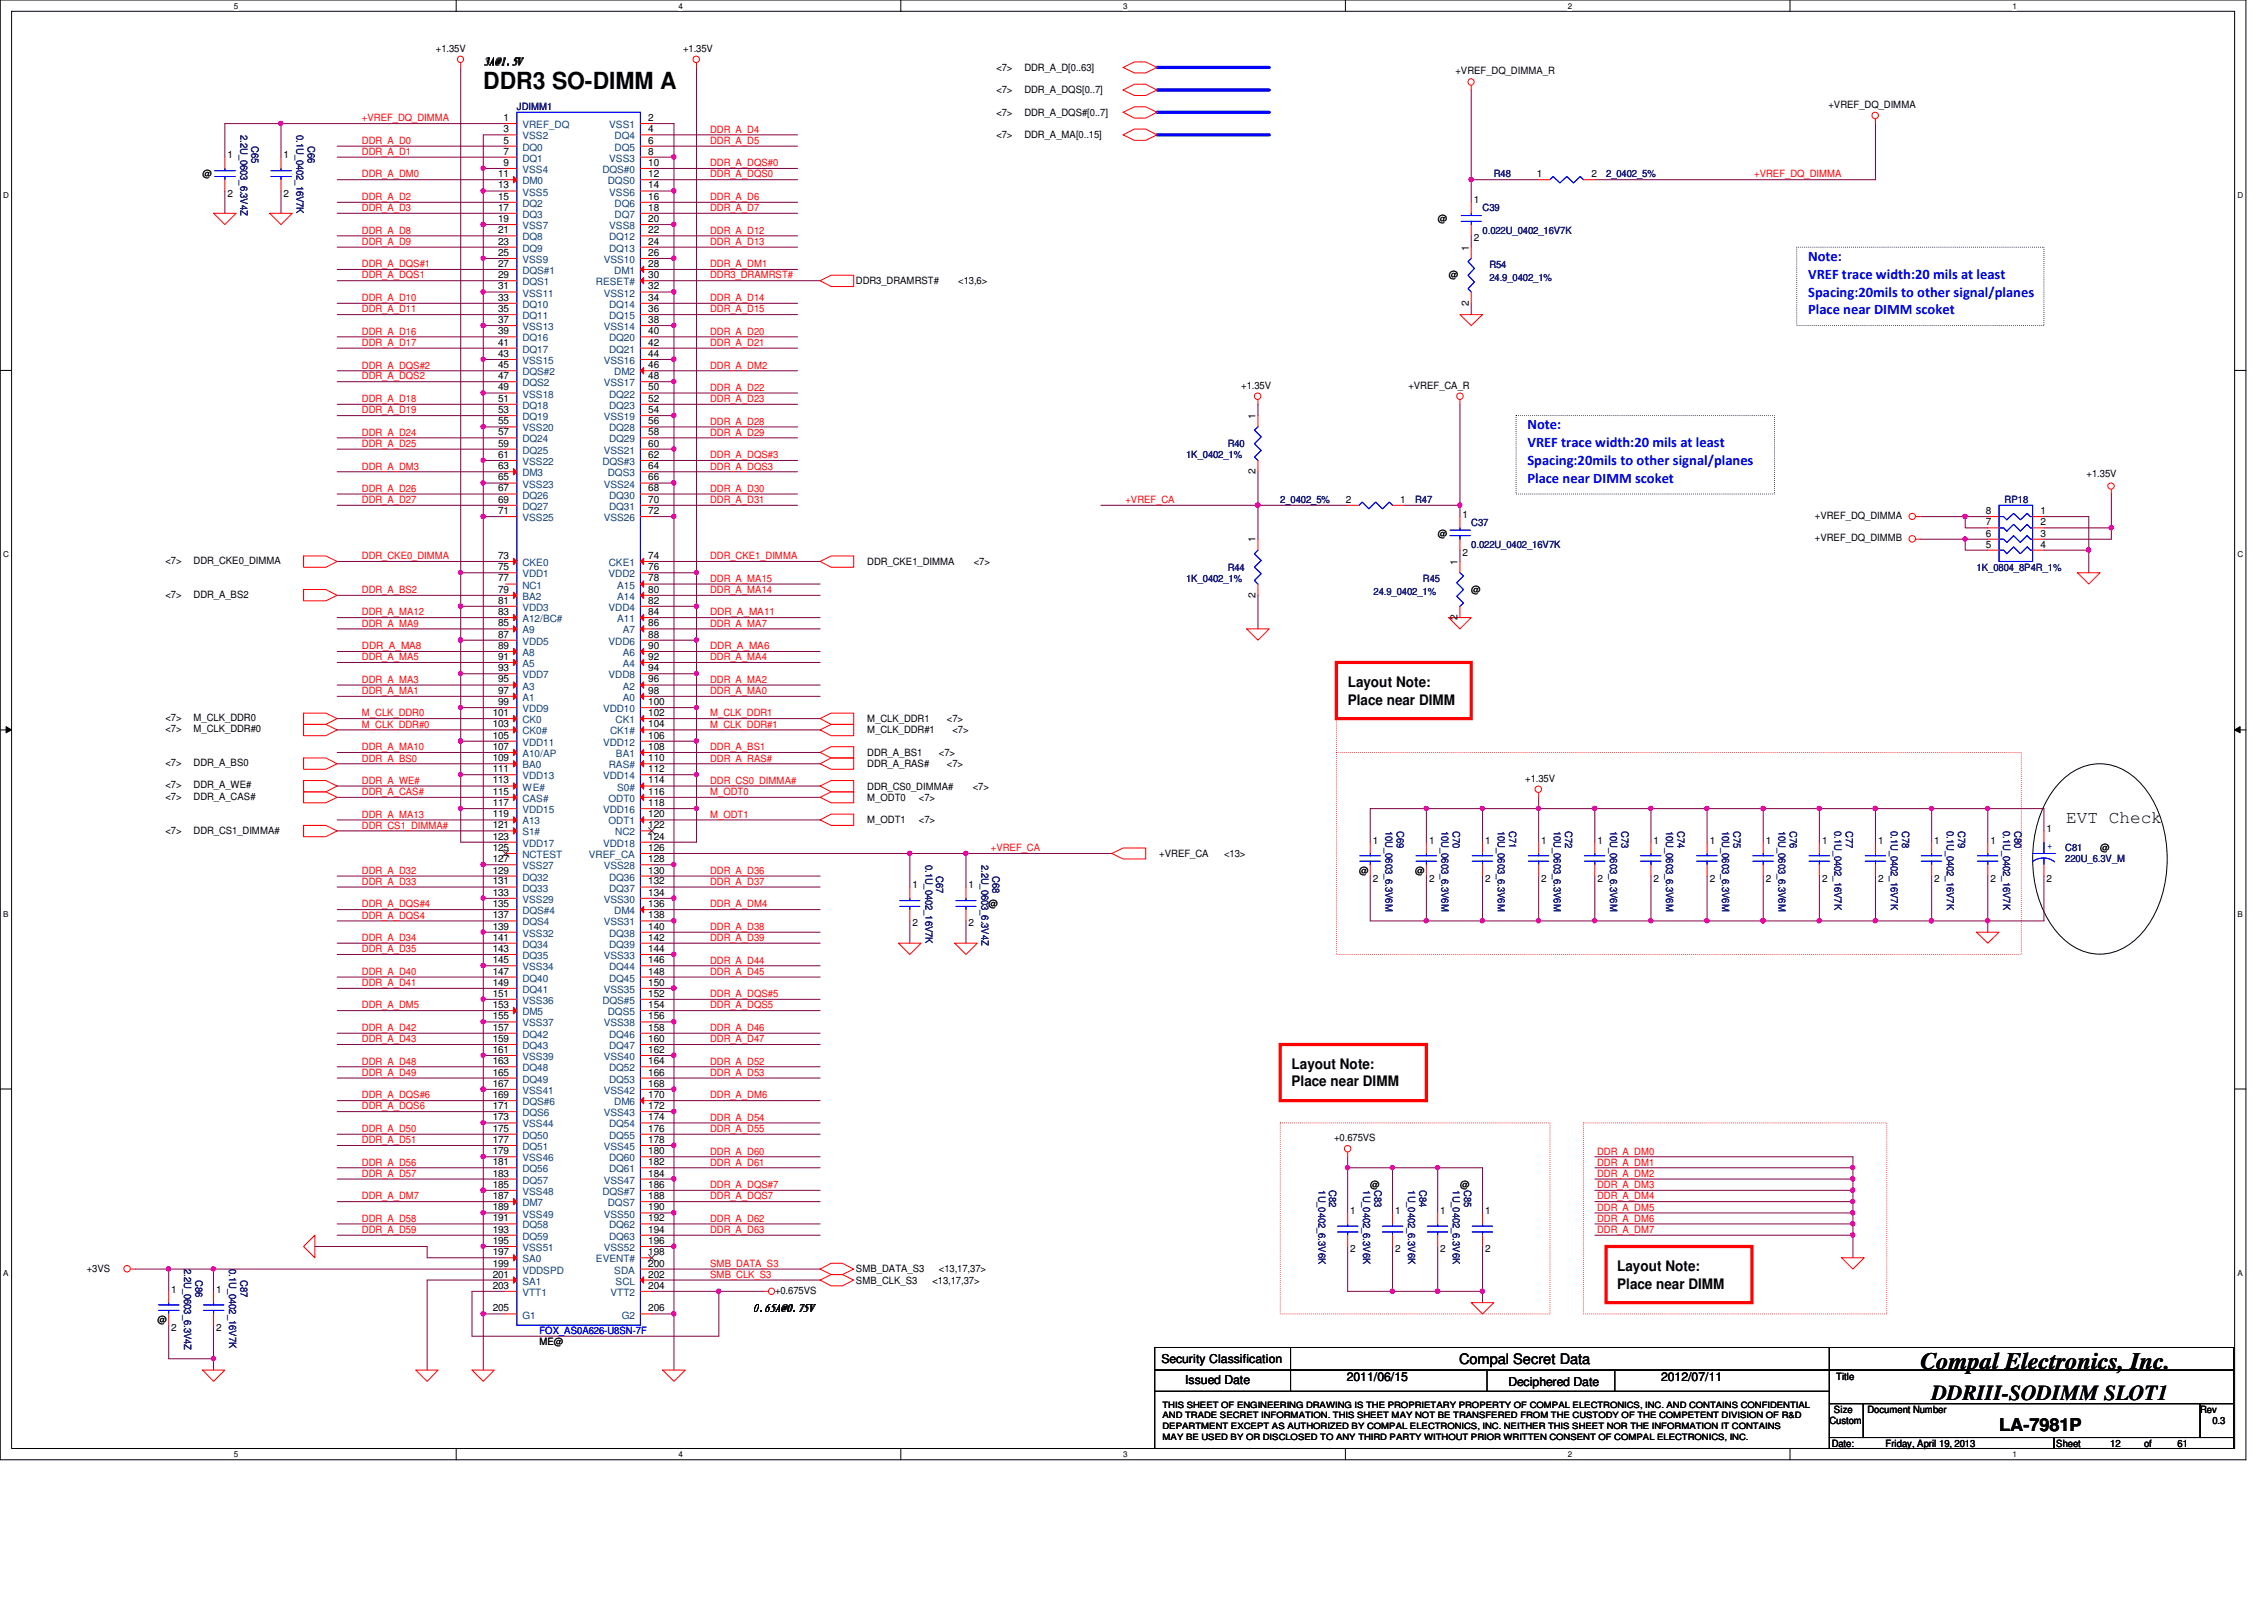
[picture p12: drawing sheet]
<svg xmlns="http://www.w3.org/2000/svg" width="297mm" height="210mm" viewBox="0 0 297 210" stroke-linecap="round" stroke-linejoin="round" font-family="sans-serif">
<defs><g id="words">
<g font-size="3.1">
<text x="63.4" y="11.7">DDR3 SO-DIMM A</text>
<text x="252" y="179.6">Compal Electronics, Inc.</text>
</g>
<text font-size="2.8" x="253.4" y="183.7">DDRIII-SODIMM SLOT1</text>
<g font-size="2.3">
<text x="271.1" y="108">EVT Check</text>
<text x="262.3" y="187.8">LA-7981P</text>
</g>
<g font-size="1.9" fill="#00f">
<text x="237.2" y="34.2">Note:</text>
<text x="237.2" y="36.6">VREF trace width:20 mils at least</text>
<text x="237.2" y="38.9">Spacing:20mils to other signal/planes</text>
<text x="237.2" y="41.2">Place near DIMM scoket</text>
<text x="200.4" y="56.3">Note:</text>
<text x="200.4" y="58.7">VREF trace width:20 mils at least</text>
<text x="200.4" y="61">Spacing:20mils to other signal/planes</text>
<text x="200.4" y="63.3">Place near DIMM scoket</text>
</g>
<g font-size="1.9">
<text x="176.8" y="90.2">Layout Note:</text>
<text x="176.8" y="92.5">Place near DIMM</text>
<text x="169.5" y="140.3">Layout Note:</text>
<text x="169.5" y="142.5">Place near DIMM</text>
<text x="212.2" y="166.8">Layout Note:</text>
<text x="212.2" y="169.1">Place near DIMM</text>
<text x="191.4" y="178.9">Compal Secret Data</text>
</g>
<g font-size="1.6">
<text x="152.4" y="178.8">Security Classification</text>
<text x="155.5" y="181.6">Issued Date</text>
<text x="176.7" y="181.2">2011/06/15</text>
<text x="197.9" y="181.8">Deciphered Date</text>
<text x="217.9" y="181.2">2012/07/11</text>
</g>
<g font-size="1.3">
<text x="57.2" y="6.8">+1.35V</text>
<text x="63.4" y="8.5">3A@1.5V</text>
<text x="89.6" y="6.8">+1.35V</text>
<text x="130.7" y="9.3">&lt;7&gt;</text>
<text x="134.4" y="9.3">DDR_A_D[0..63]</text>
<text x="191" y="9.7">+VREF_DQ_DIMMA_R</text>
<text x="66.1" y="15.9">1</text>
<text x="66.1" y="17.4">3</text>
<text x="85" y="15.9">2</text>
<text x="85" y="17.4">4</text>
<text x="130.7" y="15.2">&lt;7&gt;</text>
<text x="130.7" y="12.2">&lt;7&gt;</text>
<text x="134.4" y="15.2">DDR_A_DQS#[0..7]</text>
<text x="134.4" y="12.2">DDR_A_DQS[0..7]</text>
<text x="239.9" y="14.1">+VREF_DQ_DIMMA</text>
<text x="26.6" y="23.3">@</text>
<text x="29.8" y="20.8">1</text>
<text x="37.2" y="20.8">1</text>
<text x="65.4" y="23.2">11</text>
<text x="66.1" y="18.8">5</text>
<text x="66.1" y="20.3">7</text>
<text x="66.1" y="21.8">9</text>
<text x="85" y="20.3">8</text>
<text x="85" y="23.2">12</text>
<text x="85" y="21.8">10</text>
<text x="85" y="18.8">6</text>
<text x="130.7" y="18.1">&lt;7&gt;</text>
<text x="134.4" y="18.1">DDR_A_MA[0..15]</text>
<text x="201.6" y="23.2">1</text>
<text x="208.8" y="23.2">2</text>
<text x="29.8" y="25.8">2</text>
<text x="37.2" y="25.8">2</text>
<text x="65.4" y="24.7">13</text>
<text x="65.4" y="26.2">15</text>
<text x="65.4" y="27.6">17</text>
<text x="65.4" y="29.1">19</text>
<text x="85" y="24.7">14</text>
<text x="85" y="29.1">20</text>
<text x="85" y="26.2">16</text>
<text x="85" y="27.6">18</text>
<text x="188.6" y="29.2">@</text>
<text x="193.4" y="26.7">1</text>
<text x="65.4" y="30.6">21</text>
<text x="65.4" y="32.1">23</text>
<text x="65.4" y="33.6">25</text>
<text x="65.4" y="35">27</text>
<text x="85" y="30.6">22</text>
<text x="85" y="32.1">24</text>
<text x="85" y="33.6">26</text>
<text x="85" y="35">28</text>
<text x="192.7" y="32.9" transform="rotate(-90 192.7 32.9)">1</text>
<text x="193.4" y="31.7">2</text>
<text x="65.4" y="36.5">29</text>
<text x="65.4" y="38">31</text>
<text x="65.4" y="39.5">33</text>
<text x="65.4" y="40.9">35</text>
<text x="85" y="39.5">34</text>
<text x="85" y="40.9">36</text>
<text x="85" y="38">32</text>
<text x="85" y="36.5">30</text>
<text x="112.3" y="37.3">DDR3_DRAMRST#</text>
<text x="125.7" y="37.3">&lt;13,6&gt;</text>
<text x="190.1" y="36.5">@</text>
<text x="192.7" y="40.1" transform="rotate(-90 192.7 40.1)">2</text>
<text x="65.4" y="42.4">37</text>
<text x="65.4" y="43.9">39</text>
<text x="65.4" y="45.3">41</text>
<text x="65.4" y="46.8">43</text>
<text x="85" y="43.9">40</text>
<text x="85" y="45.3">42</text>
<text x="85" y="42.4">38</text>
<text x="85" y="46.8">44</text>
<text x="65.4" y="48.3">45</text>
<text x="65.4" y="49.7">47</text>
<text x="65.4" y="51.2">49</text>
<text x="65.4" y="52.7">51</text>
<text x="85" y="51.2">50</text>
<text x="85" y="52.7">52</text>
<text x="85" y="48.3">46</text>
<text x="85" y="49.7">48</text>
<text x="162.9" y="51">+1.35V</text>
<text x="184.8" y="51">+VREF_CA_R</text>
<text x="65.4" y="54.2">53</text>
<text x="65.4" y="55.7">55</text>
<text x="65.4" y="57.1">57</text>
<text x="65.4" y="58.6">59</text>
<text x="85" y="55.7">56</text>
<text x="85" y="57.1">58</text>
<text x="85" y="54.2">54</text>
<text x="85" y="58.6">60</text>
<text x="164.7" y="55" transform="rotate(-90 164.7 55)">1</text>
<text x="65.4" y="60.1">61</text>
<text x="65.4" y="61.6">63</text>
<text x="65.4" y="63">65</text>
<text x="65.4" y="64.5">67</text>
<text x="65.4" y="66">69</text>
<text x="85" y="64.5">68</text>
<text x="85" y="66">70</text>
<text x="85" y="63">66</text>
<text x="85" y="61.6">64</text>
<text x="85" y="60.1">62</text>
<text x="164.7" y="62.2" transform="rotate(-90 164.7 62.2)">2</text>
<text x="176.6" y="66">2</text>
<text x="183.7" y="66">1</text>
<text x="273.8" y="62.6">+1.35V</text>
<text x="65.4" y="67.4">71</text>
<text x="85" y="67.4">72</text>
<text x="164.7" y="71.2" transform="rotate(-90 164.7 71.2)">1</text>
<text x="188.6" y="70.4">@</text>
<text x="191.9" y="67.9">1</text>
<text x="238.1" y="71">+VREF_DQ_DIMMB</text>
<text x="238.1" y="68.1">+VREF_DQ_DIMMA</text>
<text x="260.6" y="67.4">8</text>
<text x="260.6" y="68.9">7</text>
<text x="260.6" y="70.4">6</text>
<text x="260.6" y="71.8">5</text>
<text x="267.7" y="67.4">1</text>
<text x="267.7" y="68.9">2</text>
<text x="267.7" y="70.4">3</text>
<text x="267.7" y="71.8">4</text>
<text x="21.7" y="74">&lt;7&gt;</text>
<text x="25.4" y="74">DDR_CKE0_DIMMA</text>
<text x="65.4" y="73.3">73</text>
<text x="65.4" y="74.8">75</text>
<text x="65.4" y="76.3">77</text>
<text x="65.4" y="77.8">79</text>
<text x="85" y="73.3">74</text>
<text x="85" y="74.8">76</text>
<text x="85" y="76.3">78</text>
<text x="85" y="77.8">80</text>
<text x="113.8" y="74.1">DDR_CKE1_DIMMA</text>
<text x="127.8" y="74.1">&lt;7&gt;</text>
<text x="191.2" y="74.1" transform="rotate(-90 191.2 74.1)">1</text>
<text x="191.9" y="72.9">2</text>
<text x="193" y="77.8">@</text>
<text x="21.7" y="78.4">&lt;7&gt;</text>
<text x="25.4" y="78.4">DDR_A_BS2</text>
<text x="65.4" y="80.7">83</text>
<text x="65.4" y="82.2">85</text>
<text x="65.4" y="83.7">87</text>
<text x="65.4" y="79.2">81</text>
<text x="85" y="83.7">88</text>
<text x="85" y="79.2">82</text>
<text x="85" y="82.2">86</text>
<text x="85" y="80.7">84</text>
<text x="164.7" y="78.4" transform="rotate(-90 164.7 78.4)">2</text>
<text x="191.2" y="81.3" transform="rotate(-90 191.2 81.3)">2</text>
<text x="65.4" y="85.1">89</text>
<text x="65.4" y="86.6">91</text>
<text x="65.4" y="88.1">93</text>
<text x="65.4" y="89.5">95</text>
<text x="85" y="88.1">94</text>
<text x="85" y="85.1">90</text>
<text x="85" y="86.6">92</text>
<text x="85" y="89.5">96</text>
<text x="21.7" y="94.6">&lt;7&gt;</text>
<text x="25.4" y="94.6">M_CLK_DDR0</text>
<text x="64.6" y="93.9">101</text>
<text x="64.6" y="95.4">103</text>
<text x="65.4" y="91">97</text>
<text x="65.4" y="92.5">99</text>
<text x="85" y="92.5">100</text>
<text x="85" y="91">98</text>
<text x="85" y="93.9">102</text>
<text x="85" y="95.4">104</text>
<text x="113.8" y="94.7">M_CLK_DDR1</text>
<text x="124.2" y="94.7">&lt;7&gt;</text>
<text x="21.7" y="96.1">&lt;7&gt;</text>
<text x="21.7" y="100.5">&lt;7&gt;</text>
<text x="25.4" y="96.1">M_CLK_DDR#0</text>
<text x="25.4" y="100.5">DDR_A_BS0</text>
<text x="64.6" y="96.9">105</text>
<text x="64.6" y="98.4">107</text>
<text x="64.6" y="99.9">109</text>
<text x="64.6" y="101.3">111</text>
<text x="85" y="99.9">110</text>
<text x="85" y="96.9">106</text>
<text x="85" y="101.3">112</text>
<text x="85" y="98.4">108</text>
<text x="113.8" y="99.1">DDR_A_BS1</text>
<text x="113.8" y="100.6">DDR_A_RAS#</text>
<text x="113.8" y="96.2">M_CLK_DDR#1</text>
<text x="123.2" y="99.1">&lt;7&gt;</text>
<text x="124.2" y="100.6">&lt;7&gt;</text>
<text x="125" y="96.2">&lt;7&gt;</text>
<text x="21.7" y="103.4">&lt;7&gt;</text>
<text x="21.7" y="104.9">&lt;7&gt;</text>
<text x="25.4" y="103.4">DDR_A_WE#</text>
<text x="25.4" y="104.9">DDR_A_CAS#</text>
<text x="64.6" y="102.8">113</text>
<text x="64.6" y="104.3">115</text>
<text x="64.6" y="105.7">117</text>
<text x="64.6" y="107.2">119</text>
<text x="85" y="104.3">116</text>
<text x="85" y="107.2">120</text>
<text x="85" y="105.7">118</text>
<text x="85" y="102.8">114</text>
<text x="113.8" y="103.6">DDR_CS0_DIMMA#</text>
<text x="113.8" y="105.1">M_ODT0</text>
<text x="113.8" y="108">M_ODT1</text>
<text x="120.6" y="105.1">&lt;7&gt;</text>
<text x="120.6" y="108">&lt;7&gt;</text>
<text x="127.6" y="103.6">&lt;7&gt;</text>
<text x="200.1" y="102.5">+1.35V</text>
<text x="21.7" y="109.3">&lt;7&gt;</text>
<text x="25.4" y="109.3">DDR_CS1_DIMMA#</text>
<text x="64.6" y="108.7">121</text>
<text x="64.6" y="110.2">123</text>
<text x="64.6" y="111.6">125</text>
<text x="64.6" y="113.1">127</text>
<text x="85" y="113.1">128</text>
<text x="85" y="110.2">124</text>
<text x="85" y="111.6">126</text>
<text x="85" y="108.7">122</text>
<text x="152.1" y="112.4">+VREF_CA</text>
<text x="160.6" y="112.4">&lt;13&gt;</text>
<text x="180.1" y="110.7">1</text>
<text x="187.5" y="110.7">1</text>
<text x="194.9" y="110.7">1</text>
<text x="202.2" y="110.7">1</text>
<text x="209.6" y="110.7">1</text>
<text x="217" y="110.7">1</text>
<text x="224.3" y="110.7">1</text>
<text x="231.7" y="110.7">1</text>
<text x="239.1" y="110.7">1</text>
<text x="246.4" y="110.7">1</text>
<text x="253.8" y="110.7">1</text>
<text x="261.2" y="110.7">1</text>
<text x="268.5" y="109.2">1</text>
<text x="275.5" y="111.7">@</text>
<text x="64.6" y="114.6">129</text>
<text x="64.6" y="116">131</text>
<text x="64.6" y="117.5">133</text>
<text x="64.6" y="119">135</text>
<text x="85" y="114.6">130</text>
<text x="85" y="116">132</text>
<text x="85" y="117.5">134</text>
<text x="85" y="119">136</text>
<text x="119.7" y="116.5">1</text>
<text x="127.1" y="116.5">1</text>
<text x="129.7" y="119">@</text>
<text x="178.3" y="114.6">@</text>
<text x="180.1" y="115.7">2</text>
<text x="185.7" y="114.6">@</text>
<text x="187.5" y="115.7">2</text>
<text x="194.9" y="115.7">2</text>
<text x="202.2" y="115.7">2</text>
<text x="209.6" y="115.7">2</text>
<text x="217" y="115.7">2</text>
<text x="224.3" y="115.7">2</text>
<text x="231.7" y="115.7">2</text>
<text x="239.1" y="115.7">2</text>
<text x="246.4" y="115.7">2</text>
<text x="253.8" y="115.7">2</text>
<text x="261.2" y="115.7">2</text>
<text x="268.5" y="115.7">2</text>
<text x="64.6" y="120.5">137</text>
<text x="64.6" y="122">139</text>
<text x="64.6" y="123.4">141</text>
<text x="64.6" y="124.9">143</text>
<text x="85" y="122">140</text>
<text x="85" y="123.4">142</text>
<text x="85" y="120.5">138</text>
<text x="85" y="124.9">144</text>
<text x="119.7" y="121.5">2</text>
<text x="127.1" y="121.5">2</text>
<text x="64.6" y="126.4">145</text>
<text x="64.6" y="127.8">147</text>
<text x="64.6" y="129.3">149</text>
<text x="64.6" y="130.8">151</text>
<text x="85" y="126.4">146</text>
<text x="85" y="127.8">148</text>
<text x="85" y="129.3">150</text>
<text x="85" y="130.8">152</text>
<text x="64.6" y="132.2">153</text>
<text x="64.6" y="133.7">155</text>
<text x="64.6" y="135.2">157</text>
<text x="64.6" y="136.7">159</text>
<text x="85" y="135.2">158</text>
<text x="85" y="136.7">160</text>
<text x="85" y="133.7">156</text>
<text x="85" y="132.2">154</text>
<text x="64.6" y="138.1">161</text>
<text x="64.6" y="139.6">163</text>
<text x="64.6" y="141.1">165</text>
<text x="64.6" y="142.6">167</text>
<text x="85" y="139.6">164</text>
<text x="85" y="141.1">166</text>
<text x="85" y="138.1">162</text>
<text x="85" y="142.6">168</text>
<text x="64.6" y="144.1">169</text>
<text x="64.6" y="145.5">171</text>
<text x="64.6" y="147">173</text>
<text x="64.6" y="148.5">175</text>
<text x="64.6" y="149.9">177</text>
<text x="85" y="147">174</text>
<text x="85" y="148.5">176</text>
<text x="85" y="144.1">170</text>
<text x="85" y="145.5">172</text>
<text x="85" y="149.9">178</text>
<text x="175" y="149.7">+0.675VS</text>
<text x="64.6" y="151.4">179</text>
<text x="64.6" y="152.9">181</text>
<text x="64.6" y="154.3">183</text>
<text x="64.6" y="155.8">185</text>
<text x="85" y="151.4">180</text>
<text x="85" y="152.9">182</text>
<text x="85" y="154.3">184</text>
<text x="85" y="155.8">186</text>
<text x="179.8" y="155.9">@</text>
<text x="191.6" y="155.9">@</text>
<text x="64.6" y="157.3">187</text>
<text x="64.6" y="158.8">189</text>
<text x="64.6" y="160.2">191</text>
<text x="64.6" y="161.7">193</text>
<text x="85" y="160.2">192</text>
<text x="85" y="161.7">194</text>
<text x="85" y="158.8">190</text>
<text x="85" y="157.3">188</text>
<text x="177.2" y="159.3">1</text>
<text x="183" y="159.3">1</text>
<text x="189" y="159.3">1</text>
<text x="194.9" y="159.3">1</text>
<text x="11.4" y="166.9">+3VS</text>
<text x="64.6" y="163.2">195</text>
<text x="64.6" y="164.7">197</text>
<text x="64.6" y="166.2">199</text>
<text x="64.6" y="167.6">201</text>
<text x="85" y="163.2">196</text>
<text x="85" y="166.2">200</text>
<text x="85" y="164.7">198</text>
<text x="85" y="167.6">202</text>
<text x="112.3" y="166.9">SMB_DATA_S3</text>
<text x="123.2" y="166.9">&lt;13,17,37&gt;</text>
<text x="177.2" y="164.3">2</text>
<text x="183" y="164.3">2</text>
<text x="189" y="164.3">2</text>
<text x="194.9" y="164.3">2</text>
<text x="20.7" y="173.6">@</text>
<text x="22.5" y="169.6">1</text>
<text x="28.4" y="169.6">1</text>
<text x="64.6" y="169.1">203</text>
<text x="64.6" y="172">205</text>
<text x="85" y="172">206</text>
<text x="85" y="169.1">204</text>
<text x="98.8" y="172">0.65A@0.75V</text>
<text x="101.7" y="169.7">+0.675VS</text>
<text x="112.3" y="168.4">SMB_CLK_S3</text>
<text x="122.3" y="168.4">&lt;13,17,37&gt;</text>
<text x="22.5" y="174.6">2</text>
<text x="28.4" y="174.6">2</text>
<text x="70.8" y="176.5">ME@</text>
<text x="240.6" y="185.3">Size</text>
<text x="240.9" y="181.1">Title</text>
<text x="245" y="185.3">Document Number</text>
<text x="288.7" y="185.3">Rev</text>
<text x="240" y="186.8">Custom</text>
<text x="240.3" y="189.8">Date:</text>
<text x="247.4" y="189.8">Friday, April 19, 2013</text>
<text x="269.8" y="189.8">Sheet</text>
<text x="276.9" y="189.8">12</text>
<text x="281.3" y="189.8">of</text>
<text x="285.7" y="189.8">61</text>
<text x="290.3" y="186.8">0.3</text>
</g>
<g font-size="1.3" fill="#000080">
<text x="31.5" y="17.7" transform="rotate(90 31.5 17.7)">2.2U_0603_6.3V4Z</text>
<text x="38.9" y="17.7" transform="rotate(90 38.9 17.7)">0.1U_0402_16V7K</text>
<text x="67.8" y="14.4">JDIMM1</text>
<text x="33" y="19.2" transform="rotate(90 33 19.2)">C65</text>
<text x="40.4" y="19.2" transform="rotate(90 40.4 19.2)">C66</text>
<text x="196" y="23.3">R48</text>
<text x="210.7" y="23.3">2_0402_5%</text>
<text x="194.5" y="27.7">C39</text>
<text x="194.5" y="30.6">0.022U_0402_16V7K</text>
<text x="195.4" y="35.1">R54</text>
<text x="195.4" y="36.8">24.9_0402_1%</text>
<text x="161.1" y="58.6">R40</text>
<text x="155.6" y="60.1">1K_0402_1%</text>
<text x="168" y="66">2_0402_5%</text>
<text x="185.7" y="66">R47</text>
<text x="263" y="66">RP18</text>
<text x="193" y="69">C37</text>
<text x="193" y="71.9">0.022U_0402_16V7K</text>
<text x="155.6" y="76.3">1K_0402_1%</text>
<text x="161.1" y="74.8">R44</text>
<text x="186.7" y="76.3">R45</text>
<text x="259.3" y="74.8">1K_0804_8P4R_1%</text>
<text x="180.2" y="78.1">24.9_0402_1%</text>
<text x="121.4" y="113.5" transform="rotate(90 121.4 113.5)">0.1U_0402_16V7K</text>
<text x="128.8" y="113.5" transform="rotate(90 128.8 113.5)">2.2U_0603_6.3V4Z</text>
<text x="181.8" y="109" transform="rotate(90 181.8 109)">10U_0603_6.3V6M</text>
<text x="183.3" y="109" transform="rotate(90 183.3 109)">C69</text>
<text x="189.1" y="109" transform="rotate(90 189.1 109)">10U_0603_6.3V6M</text>
<text x="190.6" y="109" transform="rotate(90 190.6 109)">C70</text>
<text x="196.5" y="109" transform="rotate(90 196.5 109)">10U_0603_6.3V6M</text>
<text x="198" y="109" transform="rotate(90 198 109)">C71</text>
<text x="203.9" y="109" transform="rotate(90 203.9 109)">10U_0603_6.3V6M</text>
<text x="205.4" y="109" transform="rotate(90 205.4 109)">C72</text>
<text x="211.2" y="109" transform="rotate(90 211.2 109)">10U_0603_6.3V6M</text>
<text x="212.7" y="109" transform="rotate(90 212.7 109)">C73</text>
<text x="218.6" y="109" transform="rotate(90 218.6 109)">10U_0603_6.3V6M</text>
<text x="220.1" y="109" transform="rotate(90 220.1 109)">C74</text>
<text x="226" y="109" transform="rotate(90 226 109)">10U_0603_6.3V6M</text>
<text x="227.5" y="109" transform="rotate(90 227.5 109)">C75</text>
<text x="233.3" y="109" transform="rotate(90 233.3 109)">10U_0603_6.3V6M</text>
<text x="234.8" y="109" transform="rotate(90 234.8 109)">C76</text>
<text x="240.7" y="109" transform="rotate(90 240.7 109)">0.1U_0402_16V7K</text>
<text x="242.2" y="109" transform="rotate(90 242.2 109)">C77</text>
<text x="248.1" y="109" transform="rotate(90 248.1 109)">0.1U_0402_16V7K</text>
<text x="249.6" y="109" transform="rotate(90 249.6 109)">C78</text>
<text x="255.4" y="109" transform="rotate(90 255.4 109)">0.1U_0402_16V7K</text>
<text x="256.9" y="109" transform="rotate(90 256.9 109)">C79</text>
<text x="262.8" y="109" transform="rotate(90 262.8 109)">0.1U_0402_16V7K</text>
<text x="264.3" y="109" transform="rotate(90 264.3 109)">C80</text>
<text x="271" y="111.7">C81</text>
<text x="271" y="113">220U_6.3V_M</text>
<text x="122.8" y="114.9" transform="rotate(90 122.8 114.9)">C67</text>
<text x="130.2" y="114.9" transform="rotate(90 130.2 114.9)">C68</text>
<text x="173" y="156.2" transform="rotate(90 173 156.2)">1U_0402_6.3V6K</text>
<text x="174.4" y="156.2" transform="rotate(90 174.4 156.2)">C82</text>
<text x="178.9" y="156.2" transform="rotate(90 178.9 156.2)">1U_0402_6.3V6K</text>
<text x="180.3" y="156.2" transform="rotate(90 180.3 156.2)">C83</text>
<text x="184.7" y="156.2" transform="rotate(90 184.7 156.2)">1U_0402_6.3V6K</text>
<text x="186.2" y="156.2" transform="rotate(90 186.2 156.2)">C84</text>
<text x="190.6" y="156.2" transform="rotate(90 190.6 156.2)">1U_0402_6.3V6K</text>
<text x="192.1" y="156.2" transform="rotate(90 192.1 156.2)">C85</text>
<text x="24.2" y="166.5" transform="rotate(90 24.2 166.5)">2.2U_0603_6.3V4Z</text>
<text x="25.7" y="167.9" transform="rotate(90 25.7 167.9)">C86</text>
<text x="30.1" y="166.5" transform="rotate(90 30.1 166.5)">0.1U_0402_16V7K</text>
<text x="31.5" y="167.9" transform="rotate(90 31.5 167.9)">C87</text>
</g>
<g font-size="1.3" fill="#f00">
<text x="47.5" y="15.9">+VREF_DQ_DIMMA</text>
<text x="93.2" y="17.4">DDR_A_D4</text>
<text x="47.5" y="18.9">DDR_A_D0</text>
<text x="47.5" y="23.3">DDR_A_DM0</text>
<text x="47.5" y="20.3">DDR_A_D1</text>
<text x="93.2" y="23.3">DDR_A_DQS0</text>
<text x="93.2" y="18.9">DDR_A_D5</text>
<text x="93.2" y="21.8">DDR_A_DQS#0</text>
<text x="230.2" y="23.3">+VREF_DQ_DIMMA</text>
<text x="47.5" y="27.7">DDR_A_D3</text>
<text x="47.5" y="26.2">DDR_A_D2</text>
<text x="93.2" y="26.2">DDR_A_D6</text>
<text x="93.2" y="27.7">DDR_A_D7</text>
<text x="47.5" y="32.1">DDR_A_D9</text>
<text x="47.5" y="35.1">DDR_A_DQS#1</text>
<text x="47.5" y="30.6">DDR_A_D8</text>
<text x="93.2" y="30.6">DDR_A_D12</text>
<text x="93.2" y="35.1">DDR_A_DM1</text>
<text x="93.2" y="32.1">DDR_A_D13</text>
<text x="47.5" y="39.5">DDR_A_D10</text>
<text x="47.5" y="41">DDR_A_D11</text>
<text x="47.5" y="36.5">DDR_A_DQS1</text>
<text x="93.2" y="36.5">DDR3_DRAMRST#</text>
<text x="93.2" y="41">DDR_A_D15</text>
<text x="93.2" y="39.5">DDR_A_D14</text>
<text x="47.5" y="43.9">DDR_A_D16</text>
<text x="47.5" y="45.4">DDR_A_D17</text>
<text x="93.2" y="43.9">DDR_A_D20</text>
<text x="93.2" y="45.4">DDR_A_D21</text>
<text x="47.5" y="49.8">DDR_A_DQS2</text>
<text x="47.5" y="52.7">DDR_A_D18</text>
<text x="47.5" y="48.3">DDR_A_DQS#2</text>
<text x="93.2" y="48.3">DDR_A_DM2</text>
<text x="93.2" y="52.7">DDR_A_D23</text>
<text x="93.2" y="51.3">DDR_A_D22</text>
<text x="47.5" y="54.2">DDR_A_D19</text>
<text x="47.5" y="57.1">DDR_A_D24</text>
<text x="47.5" y="58.6">DDR_A_D25</text>
<text x="93.2" y="55.7">DDR_A_D28</text>
<text x="93.2" y="57.1">DDR_A_D29</text>
<text x="47.5" y="66">DDR_A_D27</text>
<text x="47.5" y="61.6">DDR_A_DM3</text>
<text x="47.5" y="64.5">DDR_A_D26</text>
<text x="93.2" y="66">DDR_A_D31</text>
<text x="93.2" y="64.5">DDR_A_D30</text>
<text x="93.2" y="61.6">DDR_A_DQS3</text>
<text x="93.2" y="60.1">DDR_A_DQS#3</text>
<text x="147.7" y="66">+VREF_CA</text>
<text x="47.5" y="73.4">DDR_CKE0_DIMMA</text>
<text x="47.5" y="77.8">DDR_A_BS2</text>
<text x="93.2" y="77.8">DDR_A_MA14</text>
<text x="93.2" y="73.4">DDR_CKE1_DIMMA</text>
<text x="93.2" y="76.3">DDR_A_MA15</text>
<text x="47.5" y="82.2">DDR_A_MA9</text>
<text x="47.5" y="80.7">DDR_A_MA12</text>
<text x="93.2" y="82.2">DDR_A_MA7</text>
<text x="93.2" y="80.7">DDR_A_MA11</text>
<text x="47.5" y="89.6">DDR_A_MA3</text>
<text x="47.5" y="85.2">DDR_A_MA8</text>
<text x="47.5" y="86.6">DDR_A_MA5</text>
<text x="93.2" y="85.2">DDR_A_MA6</text>
<text x="93.2" y="86.6">DDR_A_MA4</text>
<text x="93.2" y="89.6">DDR_A_MA2</text>
<text x="47.5" y="91.1">DDR_A_MA1</text>
<text x="47.5" y="94">M_CLK_DDR0</text>
<text x="47.5" y="95.5">M_CLK_DDR#0</text>
<text x="93.2" y="91.1">DDR_A_MA0</text>
<text x="93.2" y="94">M_CLK_DDR1</text>
<text x="93.2" y="95.5">M_CLK_DDR#1</text>
<text x="47.5" y="98.4">DDR_A_MA10</text>
<text x="47.5" y="99.9">DDR_A_BS0</text>
<text x="93.2" y="98.4">DDR_A_BS1</text>
<text x="93.2" y="99.9">DDR_A_RAS#</text>
<text x="47.5" y="102.8">DDR_A_WE#</text>
<text x="47.5" y="104.3">DDR_A_CAS#</text>
<text x="47.5" y="107.3">DDR_A_MA13</text>
<text x="93.2" y="102.8">DDR_CS0_DIMMA#</text>
<text x="93.2" y="104.3">M_ODT0</text>
<text x="93.2" y="107.3">M_ODT1</text>
<text x="47.5" y="108.7">DDR_CS1_DIMMA#</text>
<text x="130" y="111.7">+VREF_CA</text>
<text x="47.5" y="116.1">DDR_A_D33</text>
<text x="47.5" y="119">DDR_A_DQS#4</text>
<text x="47.5" y="114.6">DDR_A_D32</text>
<text x="93.2" y="119">DDR_A_DM4</text>
<text x="93.2" y="116.1">DDR_A_D37</text>
<text x="93.2" y="114.6">DDR_A_D36</text>
<text x="47.5" y="123.4">DDR_A_D34</text>
<text x="47.5" y="124.9">DDR_A_D35</text>
<text x="47.5" y="120.5">DDR_A_DQS4</text>
<text x="93.2" y="123.4">DDR_A_D39</text>
<text x="93.2" y="122">DDR_A_D38</text>
<text x="47.5" y="127.9">DDR_A_D40</text>
<text x="47.5" y="129.4">DDR_A_D41</text>
<text x="93.2" y="130.8">DDR_A_DQS#5</text>
<text x="93.2" y="126.4">DDR_A_D44</text>
<text x="93.2" y="127.9">DDR_A_D45</text>
<text x="47.5" y="132.3">DDR_A_DM5</text>
<text x="47.5" y="136.7">DDR_A_D43</text>
<text x="47.5" y="135.3">DDR_A_D42</text>
<text x="93.2" y="135.3">DDR_A_D46</text>
<text x="93.2" y="132.3">DDR_A_DQS5</text>
<text x="93.2" y="136.7">DDR_A_D47</text>
<text x="47.5" y="141.1">DDR_A_D49</text>
<text x="47.5" y="139.7">DDR_A_D48</text>
<text x="93.2" y="139.7">DDR_A_D52</text>
<text x="93.2" y="141.1">DDR_A_D53</text>
<text x="47.5" y="150">DDR_A_D51</text>
<text x="47.5" y="144.1">DDR_A_DQS#6</text>
<text x="47.5" y="148.5">DDR_A_D50</text>
<text x="47.5" y="145.5">DDR_A_DQS6</text>
<text x="93.2" y="147">DDR_A_D54</text>
<text x="93.2" y="148.5">DDR_A_D55</text>
<text x="93.2" y="144.1">DDR_A_DM6</text>
<text x="47.5" y="154.4">DDR_A_D57</text>
<text x="47.5" y="152.9">DDR_A_D56</text>
<text x="93.2" y="155.9">DDR_A_DQS#7</text>
<text x="93.2" y="151.5">DDR_A_D60</text>
<text x="93.2" y="152.9">DDR_A_D61</text>
<text x="209.5" y="151.5">DDR_A_DM0</text>
<text x="209.5" y="152.9">DDR_A_DM1</text>
<text x="209.5" y="154.4">DDR_A_DM2</text>
<text x="209.5" y="155.9">DDR_A_DM3</text>
<text x="47.5" y="161.8">DDR_A_D59</text>
<text x="47.5" y="160.3">DDR_A_D58</text>
<text x="47.5" y="157.4">DDR_A_DM7</text>
<text x="93.2" y="157.4">DDR_A_DQS7</text>
<text x="93.2" y="160.3">DDR_A_D62</text>
<text x="93.2" y="161.8">DDR_A_D63</text>
<text x="209.5" y="157.4">DDR_A_DM4</text>
<text x="209.5" y="158.8">DDR_A_DM5</text>
<text x="209.5" y="160.3">DDR_A_DM6</text>
<text x="209.5" y="161.8">DDR_A_DM7</text>
<text x="93.2" y="167.6">SMB_CLK_S3</text>
<text x="93.2" y="166.2">SMB_DATA_S3</text>
</g>
<g font-size="1.3" fill="#004080">
<text x="68.5" y="16.8">VREF_DQ</text>
<text x="79.9" y="16.8">VSS1</text>
<text x="68.5" y="18.3">VSS2</text>
<text x="68.5" y="19.8">DQ0</text>
<text x="68.5" y="21.2">DQ1</text>
<text x="68.5" y="22.7">VSS4</text>
<text x="79" y="22.7">DQS#0</text>
<text x="79.9" y="21.2">VSS3</text>
<text x="80.6" y="18.3">DQ4</text>
<text x="80.6" y="19.8">DQ5</text>
<text x="68.5" y="24.2">DM0</text>
<text x="68.5" y="25.7">VSS5</text>
<text x="68.5" y="27.1">DQ2</text>
<text x="68.5" y="28.6">DQ3</text>
<text x="79.8" y="24.2">DQS0</text>
<text x="79.9" y="25.7">VSS6</text>
<text x="80.6" y="27.1">DQ6</text>
<text x="80.6" y="28.6">DQ7</text>
<text x="68.5" y="30.1">VSS7</text>
<text x="68.5" y="31.5">DQ8</text>
<text x="68.5" y="33">DQ9</text>
<text x="68.5" y="34.5">VSS9</text>
<text x="68.5" y="35.9">DQS#1</text>
<text x="79.2" y="34.5">VSS10</text>
<text x="79.9" y="30.1">VSS8</text>
<text x="79.9" y="31.5">DQ12</text>
<text x="79.9" y="33">DQ13</text>
<text x="80.6" y="35.9">DM1</text>
<text x="68.5" y="37.4">DQS1</text>
<text x="68.5" y="38.9">VSS11</text>
<text x="68.5" y="40.4">DQ10</text>
<text x="68.5" y="41.9">DQ11</text>
<text x="78.2" y="37.4">RESET#</text>
<text x="79.2" y="38.9">VSS12</text>
<text x="79.9" y="40.4">DQ14</text>
<text x="79.9" y="41.9">DQ15</text>
<text x="68.5" y="43.3">VSS13</text>
<text x="68.5" y="44.8">DQ16</text>
<text x="68.5" y="46.3">DQ17</text>
<text x="68.5" y="47.8">VSS15</text>
<text x="79.2" y="43.3">VSS14</text>
<text x="79.2" y="47.8">VSS16</text>
<text x="79.9" y="44.8">DQ20</text>
<text x="79.9" y="46.3">DQ21</text>
<text x="68.5" y="49.2">DQS#2</text>
<text x="68.5" y="50.7">DQS2</text>
<text x="68.5" y="52.2">VSS18</text>
<text x="68.5" y="53.6">DQ18</text>
<text x="79.2" y="50.7">VSS17</text>
<text x="79.9" y="52.2">DQ22</text>
<text x="79.9" y="53.6">DQ23</text>
<text x="80.6" y="49.2">DM2</text>
<text x="68.5" y="55.1">DQ19</text>
<text x="68.5" y="56.6">VSS20</text>
<text x="68.5" y="58">DQ24</text>
<text x="68.5" y="59.5">DQ25</text>
<text x="79.2" y="55.1">VSS19</text>
<text x="79.2" y="59.5">VSS21</text>
<text x="79.9" y="56.6">DQ28</text>
<text x="79.9" y="58">DQ29</text>
<text x="68.5" y="61">VSS22</text>
<text x="68.5" y="62.5">DM3</text>
<text x="68.5" y="64">VSS23</text>
<text x="68.5" y="65.4">DQ26</text>
<text x="79" y="61">DQS#3</text>
<text x="79.2" y="64">VSS24</text>
<text x="79.8" y="62.5">DQS3</text>
<text x="79.9" y="65.4">DQ30</text>
<text x="68.5" y="66.9">DQ27</text>
<text x="68.5" y="68.4">VSS25</text>
<text x="79.2" y="68.4">VSS26</text>
<text x="79.9" y="66.9">DQ31</text>
<text x="68.5" y="74.3">CKE0</text>
<text x="68.5" y="75.7">VDD1</text>
<text x="68.5" y="77.2">NC1</text>
<text x="79.8" y="75.7">VDD2</text>
<text x="79.9" y="74.3">CKE1</text>
<text x="81" y="77.2">A15</text>
<text x="68.5" y="81.6">A12/BC#</text>
<text x="68.5" y="83.1">A9</text>
<text x="68.5" y="78.7">BA2</text>
<text x="68.5" y="80.1">VDD3</text>
<text x="79.8" y="80.1">VDD4</text>
<text x="81" y="81.6">A11</text>
<text x="81" y="78.7">A14</text>
<text x="81.7" y="83.1">A7</text>
<text x="68.5" y="84.6">VDD5</text>
<text x="68.5" y="86.1">A8</text>
<text x="68.5" y="87.5">A5</text>
<text x="68.5" y="89">VDD7</text>
<text x="79.8" y="84.6">VDD6</text>
<text x="79.8" y="89">VDD8</text>
<text x="81.7" y="86.1">A6</text>
<text x="81.7" y="87.5">A4</text>
<text x="68.5" y="90.5">A3</text>
<text x="68.5" y="91.9">A1</text>
<text x="68.5" y="93.4">VDD9</text>
<text x="68.5" y="94.9">CK0</text>
<text x="79.1" y="93.4">VDD10</text>
<text x="80.8" y="94.9">CK1</text>
<text x="81.7" y="90.5">A2</text>
<text x="81.7" y="91.9">A0</text>
<text x="68.5" y="96.4">CK0#</text>
<text x="68.5" y="97.8">VDD11</text>
<text x="68.5" y="99.3">A10/AP</text>
<text x="68.5" y="100.8">BA0</text>
<text x="79.1" y="97.8">VDD12</text>
<text x="79.9" y="100.8">RAS#</text>
<text x="80" y="96.4">CK1#</text>
<text x="80.8" y="99.3">BA1</text>
<text x="68.5" y="102.2">VDD13</text>
<text x="68.5" y="103.7">WE#</text>
<text x="68.5" y="105.2">CAS#</text>
<text x="68.5" y="106.7">VDD15</text>
<text x="79.1" y="102.2">VDD14</text>
<text x="79.1" y="106.7">VDD16</text>
<text x="79.8" y="105.2">ODT0</text>
<text x="81" y="103.7">S0#</text>
<text x="68.5" y="108.2">A13</text>
<text x="68.5" y="109.6">S1#</text>
<text x="68.5" y="111.1">VDD17</text>
<text x="68.5" y="112.6">NCTEST</text>
<text x="77.3" y="112.6">VREF_CA</text>
<text x="79.1" y="111.1">VDD18</text>
<text x="79.8" y="108.2">ODT1</text>
<text x="80.7" y="109.6">NC2</text>
<text x="68.5" y="114">VSS27</text>
<text x="68.5" y="115.5">DQ32</text>
<text x="68.5" y="117">DQ33</text>
<text x="68.5" y="118.4">VSS29</text>
<text x="68.5" y="119.9">DQS#4</text>
<text x="79.2" y="114">VSS28</text>
<text x="79.2" y="118.4">VSS30</text>
<text x="79.9" y="115.5">DQ36</text>
<text x="79.9" y="117">DQ37</text>
<text x="80.6" y="119.9">DM4</text>
<text x="68.5" y="121.4">DQS4</text>
<text x="68.5" y="122.9">VSS32</text>
<text x="68.5" y="124.3">DQ34</text>
<text x="68.5" y="125.8">DQ35</text>
<text x="79.2" y="121.4">VSS31</text>
<text x="79.2" y="125.8">VSS33</text>
<text x="79.9" y="122.9">DQ38</text>
<text x="79.9" y="124.3">DQ39</text>
<text x="68.5" y="127.3">VSS34</text>
<text x="68.5" y="128.8">DQ40</text>
<text x="68.5" y="130.3">DQ41</text>
<text x="68.5" y="131.7">VSS36</text>
<text x="79" y="131.7">DQS#5</text>
<text x="79.2" y="130.3">VSS35</text>
<text x="79.9" y="127.3">DQ44</text>
<text x="79.9" y="128.8">DQ45</text>
<text x="68.5" y="133.2">DM5</text>
<text x="68.5" y="134.7">VSS37</text>
<text x="68.5" y="136.1">DQ42</text>
<text x="68.5" y="137.6">DQ43</text>
<text x="79.2" y="134.7">VSS38</text>
<text x="79.8" y="133.2">DQS5</text>
<text x="79.9" y="136.1">DQ46</text>
<text x="79.9" y="137.6">DQ47</text>
<text x="68.5" y="139.1">VSS39</text>
<text x="68.5" y="140.5">DQ48</text>
<text x="68.5" y="142">DQ49</text>
<text x="68.5" y="143.5">VSS41</text>
<text x="79.2" y="139.1">VSS40</text>
<text x="79.2" y="143.5">VSS42</text>
<text x="79.9" y="140.5">DQ52</text>
<text x="79.9" y="142">DQ53</text>
<text x="68.5" y="145">DQS#6</text>
<text x="68.5" y="146.4">DQS6</text>
<text x="68.5" y="147.9">VSS44</text>
<text x="68.5" y="149.4">DQ50</text>
<text x="79.2" y="146.4">VSS43</text>
<text x="79.9" y="147.9">DQ54</text>
<text x="79.9" y="149.4">DQ55</text>
<text x="80.6" y="145">DM6</text>
<text x="68.5" y="150.9">DQ51</text>
<text x="68.5" y="152.4">VSS46</text>
<text x="68.5" y="153.8">DQ56</text>
<text x="68.5" y="155.3">DQ57</text>
<text x="79.2" y="150.9">VSS45</text>
<text x="79.2" y="155.3">VSS47</text>
<text x="79.9" y="152.4">DQ60</text>
<text x="79.9" y="153.8">DQ61</text>
<text x="68.5" y="156.8">VSS48</text>
<text x="68.5" y="158.2">DM7</text>
<text x="68.5" y="159.7">VSS49</text>
<text x="68.5" y="161.2">DQ58</text>
<text x="79" y="156.8">DQS#7</text>
<text x="79.2" y="159.7">VSS50</text>
<text x="79.8" y="158.2">DQS7</text>
<text x="79.9" y="161.2">DQ62</text>
<text x="68.5" y="162.6">DQ59</text>
<text x="68.5" y="164.1">VSS51</text>
<text x="68.5" y="165.6">SA0</text>
<text x="68.5" y="167.1">VDDSPD</text>
<text x="78.2" y="165.6">EVENT#</text>
<text x="79.2" y="164.1">VSS52</text>
<text x="79.9" y="162.6">DQ63</text>
<text x="80.6" y="167.1">SDA</text>
<text x="68.5" y="168.5">SA1</text>
<text x="68.5" y="170">VTT1</text>
<text x="68.5" y="173">G1</text>
<text x="80.1" y="170">VTT2</text>
<text x="80.8" y="168.5">SCL</text>
<text x="81.6" y="173">G2</text>
</g>
<g font-size="1.3" fill="#00f">
<text x="268.6" y="111.4">+</text>
<text x="70.8" y="175">FOX_AS0A626-U8SN-7F</text>
</g>
<g font-size="1.1">
<text x="30.7" y="1.1">5</text>
<text x="89" y="1.1">4</text>
<text x="147.4" y="1.1">3</text>
<text x="205.7" y="1.1">2</text>
<text x="264" y="1.1">1</text>
<text x=".4" y="26">D</text>
<text x="293.6" y="26">D</text>
<text x=".4" y="73.1">C</text>
<text x="293.6" y="73.1">C</text>
<text x=".4" y="120.3">B</text>
<text x="293.6" y="120.3">B</text>
<text x=".4" y="167.4">A</text>
<text x="293.6" y="167.4">A</text>
<text x="152.5" y="184.7">THIS SHEET OF ENGINEERING DRAWING IS THE PROPRIETARY PROPERTY OF COMPAL ELECTRONICS, INC. AND CONTAINS CONFIDENTIAL</text>
<text x="30.7" y="191.2">5</text>
<text x="89" y="191.2">4</text>
<text x="147.4" y="191.2">3</text>
<text x="152.5" y="188.8">MAY BE USED BY OR DISCLOSED TO ANY THIRD PARTY WITHOUT PRIOR WRITTEN CONSENT OF COMPAL ELECTRONICS, INC.</text>
<text x="152.5" y="187.5">DEPARTMENT EXCEPT AS AUTHORIZED BY COMPAL ELECTRONICS, INC. NEITHER THIS SHEET NOR THE INFORMATION IT CONTAINS</text>
<text x="152.5" y="186.1">AND TRADE SECRET INFORMATION. THIS SHEET MAY NOT BE TRANSFERED FROM THE CUSTODY OF THE COMPETENT DIVISION OF R&amp;D</text>
<text x="205.7" y="191.2">2</text>
<text x="264" y="191.2">1</text>
</g>
</g></defs>
<path d="M0 0h294.7v191.5h-294.7zM1.5 1.5h291.7v188.5h-291.7z" fill="none" stroke="#000" stroke-width=".13"/>
<g fill="#fff">
<path d="M30.7 .2h.6v1.2h-.6z"/>
<path d="M30.7 190.2h.6v1.2h-.6z"/>
</g>
<path d="M59.9 0v1.5M59.9 190v1.5" fill="none" stroke="#000" stroke-width=".13"/>
<g fill="#fff">
<path d="M89 .2h.6v1.2h-.6z"/>
<path d="M89 190.2h.6v1.2h-.6z"/>
</g>
<path d="M118.2 0v1.5M118.2 190v1.5" fill="none" stroke="#000" stroke-width=".13"/>
<g fill="#fff">
<path d="M147.4 .2h.5v1.2h-.5z"/>
<path d="M147.4 190.2h.5v1.2h-.5z"/>
</g>
<path d="M176.5 0v1.5M176.5 190v1.5" fill="none" stroke="#000" stroke-width=".13"/>
<g fill="#fff">
<path d="M205.7 .2h.6v1.2h-.6z"/>
<path d="M205.7 190.2h.6v1.2h-.6z"/>
</g>
<path d="M234.9 0v1.5M234.9 190v1.5" fill="none" stroke="#000" stroke-width=".13"/>
<g fill="#fff">
<path d="M264 .2h.6v1.2h-.6z"/>
<path d="M264 190.2h.6v1.2h-.6z"/>
<path d="M.4 25h.8v1.2h-.8z"/>
<path d="M293.6 25h.7v1.2h-.7z"/>
<path d="M.4 72.1h.8v1.2h-.8z"/>
<path d="M293.6 72.1h.7v1.2h-.7z"/>
</g>
<path d="M0 48.6h1.5M293.2 48.6h1.5" fill="none" stroke="#000" stroke-width=".13"/>
<g fill="#fff">
<path d="M.4 119.3h.7v1.2h-.7z"/>
<path d="M293.6 119.3h.7v1.2h-.7z"/>
</g>
<path d="M0 95.8h1.5M.8 95.3l.7 .5-.7 .3zM293.2 95.8l.7-.5v.8zM293.2 95.8h1.5" fill="none" stroke="#000" stroke-width=".13"/>
<path d="M.8 95.3l.7 .5-.7 .3zM293.2 95.8l.7-.5v.8z" fill="#000"/>
<g fill="#fff">
<path d="M.4 166.4h.7v1.2h-.7z"/>
<path d="M293.6 166.4h.7v1.2h-.7z"/>
</g>
<path d="M270.5 102.4a6.8 6.8 0 0 1 10 0 14.8 14.8 0 0 1 3.8 11.8 13.3 13.3 0 0 1-4.7 9.5 6.7 6.7 0 0 1-9.1-.8 14.9 14.9 0 0 1-3.7-11.8 14.2 14.2 0 0 1 3.7-8.7zM0 142.9h1.5M293.2 142.9h1.5" fill="none" stroke="#000" stroke-width=".13"/>
<path d="M175.3 98.7h89.9v26.5h-89.9zM175.3 98.7v-4.4M175.3 94.3h.1M168 147.3h35.4v25.1h-35.4zM207.8 147.3h39.8v25.1h-39.8z" fill="none" stroke="#f00" stroke-width=".13" stroke-dasharray="0 .3"/>
<path d="M175.3 86.9h17.7v7.4h-17.7zM168 137h19.1v7.4h-19.1zM210.7 163.5h19.2v7.4h-19.2z" fill="none" stroke="#f00" stroke-width=".42"/>
<path d="M235.7 32.4h32.5v10.3h-32.5zM198.9 54.5h33.9v10.3h-33.9z" fill="none" stroke="#000" stroke-width=".13" stroke-dasharray="0 .3"/>
<path d="M85.5 129.7h2.9" fill="none" stroke="#800040" stroke-width=".13"/>
<circle cx="88.4" cy="129.6" r=".29" fill="#f0f"/>
<circle cx="88.4" cy="129.6" r=".29" fill="none" stroke="#f0f" stroke-width=".13"/>
<g fill="none" stroke="#800040" stroke-width=".13">
<path d="M63.4 17.7v4.4M85.5 25.1h2.9M85.5 38.3h2.9M85.5 30.9h19.1M85.5 26.5h19.1M85.5 23.6h19.1M63.4 47.2h2.9M44.2 73.7h22.1M60.4 79.5h5.9M63.4 67.8h2.9M85.5 66.3h19.1M44.2 89.9h22.1"/>
<path d="M85.5 88.4h5.9M85.5 98.7h22.1M85.5 82.5h22.1M44.2 109h22.1M44.2 103.1h22.1M85.5 113.4h2.9M85.5 123.7h22.1M63.4 159.1v4.4M63.4 147.3h2.9M85.5 150.3h2.9M44.2 162h22.1M61.9 169.4h4.4"/>
</g>
<circle cx="63.4" cy="159.1" r=".29" fill="#f0f"/>
<circle cx="63.4" cy="159.1" r=".29" fill="none" stroke="#f0f" stroke-width=".13"/>
<path d="M63.4 47.2v4.4" fill="none" stroke="#800040" stroke-width=".13"/>
<circle cx="63.4" cy="47.1" r=".29" fill="#f0f"/>
<circle cx="63.4" cy="47.1" r=".29" fill="none" stroke="#f0f" stroke-width=".13"/>
<path d="M63.4 113.4v4.5" fill="none" stroke="#800040" stroke-width=".13"/>
<circle cx="63.4" cy="113.4" r=".29" fill="#f0f"/>
<circle cx="63.4" cy="113.4" r=".29" fill="none" stroke="#f0f" stroke-width=".13"/>
<path d="M63.4 172.4v7.3" fill="none" stroke="#800040" stroke-width=".13"/>
<circle cx="63.4" cy="172.3" r=".29" fill="#f0f"/>
<circle cx="63.4" cy="172.3" r=".29" fill="none" stroke="#f0f" stroke-width=".13"/>
<path d="M63.4 122.3v4.4" fill="none" stroke="#800040" stroke-width=".13"/>
<circle cx="63.4" cy="122.3" r=".29" fill="#f0f"/>
<circle cx="63.4" cy="122.3" r=".29" fill="none" stroke="#f0f" stroke-width=".13"/>
<path d="M63.4 67.8v45.6" fill="none" stroke="#800040" stroke-width=".13"/>
<circle cx="63.4" cy="67.7" r=".29" fill="#f0f"/>
<circle cx="63.4" cy="67.7" r=".29" fill="none" stroke="#f0f" stroke-width=".13"/>
<path d="M63.4 38.3v4.4" fill="none" stroke="#800040" stroke-width=".13"/>
<circle cx="63.4" cy="38.3" r=".29" fill="#f0f"/>
<circle cx="63.4" cy="38.3" r=".29" fill="none" stroke="#f0f" stroke-width=".13"/>
<path d="M63.4 22.1v3M63.4 151.8v4.4" fill="none" stroke="#800040" stroke-width=".13"/>
<circle cx="63.4" cy="22.1" r=".29" fill="#f0f"/>
<circle cx="63.4" cy="22.1" r=".29" fill="none" stroke="#f0f" stroke-width=".13"/>
<path d="M63.4 138.5v4.4" fill="none" stroke="#800040" stroke-width=".13"/>
<circle cx="63.4" cy="138.4" r=".29" fill="#f0f"/>
<circle cx="63.4" cy="138.4" r=".29" fill="none" stroke="#f0f" stroke-width=".13"/>
<path d="M63.4 33.9v4.4" fill="none" stroke="#800040" stroke-width=".13"/>
<circle cx="63.4" cy="33.9" r=".29" fill="#f0f"/>
<circle cx="63.4" cy="33.9" r=".29" fill="none" stroke="#f0f" stroke-width=".13"/>
<path d="M85.5 91.4h22.1M63.4 131.1v3" fill="none" stroke="#800040" stroke-width=".13"/>
<circle cx="63.4" cy="131.1" r=".29" fill="#f0f"/>
<circle cx="63.4" cy="131.1" r=".29" fill="none" stroke="#f0f" stroke-width=".13"/>
<path d="M63.4 42.7v4.5" fill="none" stroke="#800040" stroke-width=".13"/>
<circle cx="63.4" cy="42.7" r=".29" fill="#f0f"/>
<circle cx="63.4" cy="42.7" r=".29" fill="none" stroke="#f0f" stroke-width=".13"/>
<path d="M63.4 142.9v4.4" fill="none" stroke="#800040" stroke-width=".13"/>
<circle cx="63.4" cy="142.9" r=".29" fill="#f0f"/>
<circle cx="63.4" cy="142.9" r=".29" fill="none" stroke="#f0f" stroke-width=".13"/>
<path d="M63.4 56v4.4" fill="none" stroke="#800040" stroke-width=".13"/>
<circle cx="63.4" cy="56" r=".29" fill="#f0f"/>
<circle cx="63.4" cy="56" r=".29" fill="none" stroke="#f0f" stroke-width=".13"/>
<path d="M63.4 29.5v4.4" fill="none" stroke="#800040" stroke-width=".13"/>
<circle cx="63.4" cy="29.4" r=".29" fill="#f0f"/>
<circle cx="63.4" cy="29.4" r=".29" fill="none" stroke="#f0f" stroke-width=".13"/>
<path d="M63.4 156.2v2.9" fill="none" stroke="#800040" stroke-width=".13"/>
<circle cx="63.4" cy="156.1" r=".29" fill="#f0f"/>
<circle cx="63.4" cy="156.1" r=".29" fill="none" stroke="#f0f" stroke-width=".13"/>
<path d="M63.4 60.4v3" fill="none" stroke="#800040" stroke-width=".13"/>
<circle cx="63.4" cy="60.4" r=".29" fill="#f0f"/>
<circle cx="63.4" cy="60.4" r=".29" fill="none" stroke="#f0f" stroke-width=".13"/>
<path d="M63.4 51.6v4.4M85.5 110.5h5.9" fill="none" stroke="#800040" stroke-width=".13"/>
<circle cx="63.4" cy="51.5" r=".29" fill="#f0f"/>
<circle cx="63.4" cy="51.5" r=".29" fill="none" stroke="#f0f" stroke-width=".13"/>
<path d="M63.4 117.9v4.4" fill="none" stroke="#800040" stroke-width=".13"/>
<circle cx="63.4" cy="117.8" r=".29" fill="#f0f"/>
<circle cx="63.4" cy="117.8" r=".29" fill="none" stroke="#f0f" stroke-width=".13"/>
<path d="M63.4 63.4v4.4" fill="none" stroke="#800040" stroke-width=".13"/>
<circle cx="63.4" cy="63.3" r=".29" fill="#f0f"/>
<circle cx="63.4" cy="63.3" r=".29" fill="none" stroke="#f0f" stroke-width=".13"/>
<path d="M63.4 126.7v4.4" fill="none" stroke="#800040" stroke-width=".13"/>
<circle cx="63.4" cy="126.7" r=".29" fill="#f0f"/>
<circle cx="63.4" cy="126.7" r=".29" fill="none" stroke="#f0f" stroke-width=".13"/>
<path d="M63.4 25.1v4.4" fill="none" stroke="#800040" stroke-width=".13"/>
<circle cx="63.4" cy="25" r=".29" fill="#f0f"/>
<circle cx="63.4" cy="25" r=".29" fill="none" stroke="#f0f" stroke-width=".13"/>
<g fill="none" stroke="#800040" stroke-width=".13">
<path d="M44.2 19.2h22.1M85.5 17.7h19.1M44.2 23.6h22.1M63.4 29.5h2.9M85.5 29.5h2.9M85.5 35.3h19.1M44.2 54.5h22.1M63.4 51.6h2.9M85.5 58.9h2.9M85.5 48.6h19.1M85.5 56h19.1M85.5 92.8h5.9"/>
<path d="M60.4 101.6h5.9M85.5 119.3h22.1M63.4 131.1h2.9M85.5 134.1h2.9M85.5 135.5h22.1M85.5 131.1h22.1M44.2 154.7h22.1M44.2 150.3h22.1M63.4 151.8h2.9M85.5 157.6h22.1M56 167.9h10.3M61.9 169.4v5.9"/>
</g>
<circle cx="63.4" cy="151.7" r=".29" fill="#f0f"/>
<circle cx="63.4" cy="151.7" r=".29" fill="none" stroke="#f0f" stroke-width=".13"/>
<g fill="none" stroke="#800040" stroke-width=".13">
<path d="M44.2 50.1h22.1M85.5 42.7h2.9M85.5 64.8h19.1M85.5 61.9h19.1M60.4 84h5.9M44.2 116.4h22.1M63.4 113.4h2.9M85.5 117.9h2.9M85.5 100.2h22.1M44.2 132.6h22.1M85.5 126.7h22.1M85.5 154.7h2.9"/>
<path d="M28 178.3v1.4M44.2 160.6h22.1M66.3 166.5h-38.3v2.9"/>
</g>
<circle cx="28" cy="166.5" r=".29" fill="#f0f"/>
<circle cx="28" cy="166.5" r=".29" fill="none" stroke="#f0f" stroke-width=".13"/>
<path d="M63.4 17.7h2.9M22.1 173.9v4.4h5.9" fill="none" stroke="#800040" stroke-width=".13"/>
<circle cx="28" cy="178.2" r=".29" fill="#f0f"/>
<circle cx="28" cy="178.2" r=".29" fill="none" stroke="#f0f" stroke-width=".13"/>
<path d="M85.5 75.1h5.9M44.2 85.5h22.1M85.5 103.1h22.1M91.4 106.1v4.4M17.7 166.5h4.4v2.9" fill="none" stroke="#800040" stroke-width=".13"/>
<circle cx="91.4" cy="106.1" r=".29" fill="#f0f"/>
<circle cx="91.4" cy="106.1" r=".29" fill="none" stroke="#f0f" stroke-width=".13"/>
<path d="M91.4 79.5v4.5" fill="none" stroke="#800040" stroke-width=".13"/>
<circle cx="91.4" cy="79.5" r=".29" fill="#f0f"/>
<circle cx="91.4" cy="79.5" r=".29" fill="none" stroke="#f0f" stroke-width=".13"/>
<path d="M91.4 75.1v4.4" fill="none" stroke="#800040" stroke-width=".13"/>
<circle cx="91.4" cy="75.1" r=".29" fill="#f0f"/>
<circle cx="91.4" cy="75.1" r=".29" fill="none" stroke="#f0f" stroke-width=".13"/>
<path d="M91.4 8.8v66.3M91.4 97.2v4.4" fill="none" stroke="#800040" stroke-width=".13"/>
<circle cx="91.4" cy="97.2" r=".29" fill="#f0f"/>
<circle cx="91.4" cy="97.2" r=".29" fill="none" stroke="#f0f" stroke-width=".13"/>
<path d="M91.4 88.4v4.4" fill="none" stroke="#800040" stroke-width=".13"/>
<circle cx="91.4" cy="88.4" r=".29" fill="#f0f"/>
<circle cx="91.4" cy="88.4" r=".29" fill="none" stroke="#f0f" stroke-width=".13"/>
<path d="M91.4 84v4.4" fill="none" stroke="#800040" stroke-width=".13"/>
<circle cx="91.4" cy="84" r=".29" fill="#f0f"/>
<circle cx="91.4" cy="84" r=".29" fill="none" stroke="#f0f" stroke-width=".13"/>
<path d="M91.4 92.8v4.4" fill="none" stroke="#800040" stroke-width=".13"/>
<circle cx="91.4" cy="92.8" r=".29" fill="#f0f"/>
<circle cx="91.4" cy="92.8" r=".29" fill="none" stroke="#f0f" stroke-width=".13"/>
<path d="M91.4 101.6v4.5" fill="none" stroke="#800040" stroke-width=".13"/>
<circle cx="91.4" cy="101.6" r=".29" fill="#f0f"/>
<circle cx="91.4" cy="101.6" r=".29" fill="none" stroke="#f0f" stroke-width=".13"/>
<g fill="none" stroke="#800040" stroke-width=".13">
<path d="M44.2 39.8h22.1M44.2 28h22.1M44.2 20.6h22.1M63.4 33.9h2.9M85.5 33.9h2.9M85.5 36.8h22.1M44.2 44.2h22.1M63.4 56h2.9M85.5 57.4h19.1M44.2 66.3h22.1M44.2 61.9h22.1M85.5 63.4h2.9"/>
<path d="M44.2 98.7h22.1M44.2 82.5h22.1M85.5 97.2h5.9M85.5 85.5h22.1M44.2 119.3h22.1M60.4 106.1h5.9M44.2 128.2h22.1M63.4 134.1h2.9M85.5 138.5h2.9M85.5 139.9h22.1M85.5 132.6h22.1M44.2 144.4h22.1"/>
<path d="M63.4 156.2h2.9M85.5 156.2h22.1M85.5 147.3h22.1M56 167.9v11.8M61.9 175.3h32.4M85.5 172.4h2.9"/>
</g>
<circle cx="63.4" cy="156.1" r=".29" fill="#f0f"/>
<circle cx="63.4" cy="156.1" r=".29" fill="none" stroke="#f0f" stroke-width=".13"/>
<g fill="none" stroke="#800040" stroke-width=".13">
<path d="M44.2 32.4h22.1M85.5 28h19.1M85.5 32.4h19.1M85.5 47.2h2.9M85.5 44.2h19.1M44.2 78.1h22.1M44.2 91.4h22.1M60.4 88.4h5.9M44.2 100.2h22.1M63.4 117.9h2.9M85.5 128.2h22.1M44.2 141.4h22.1"/>
<path d="M44.2 157.6h22.1M85.5 159.1h2.9M85.5 151.8h22.1M22.1 166.5h5.9M28 173.9v4.4"/>
</g>
<circle cx="22.1" cy="166.5" r=".29" fill="#f0f"/>
<circle cx="22.1" cy="166.5" r=".29" fill="none" stroke="#f0f" stroke-width=".13"/>
<g fill="none" stroke="#800040" stroke-width=".13">
<path d="M85.5 16.2h2.9v4.4M44.2 35.3h22.1M63.4 38.3h2.9M85.5 45.7h19.1M60.4 75.1h5.9M85.5 79.5h5.9M85.5 78.1h22.1M44.2 86.9h22.1M85.5 86.9h22.1M44.2 104.6h22.1M60.4 110.5h5.9M85.5 104.6h22.1"/>
<path d="M85.5 116.4h22.1M63.4 138.5h2.9M85.5 120.8h2.9M85.5 148.8h22.1M88.4 154.7v4.4"/>
</g>
<circle cx="88.4" cy="154.7" r=".29" fill="#f0f"/>
<circle cx="88.4" cy="154.7" r=".29" fill="none" stroke="#f0f" stroke-width=".13"/>
<path d="M88.4 33.9v4.4" fill="none" stroke="#800040" stroke-width=".13"/>
<circle cx="88.4" cy="33.9" r=".29" fill="#f0f"/>
<circle cx="88.4" cy="33.9" r=".29" fill="none" stroke="#f0f" stroke-width=".13"/>
<path d="M88.4 134.1v4.4" fill="none" stroke="#800040" stroke-width=".13"/>
<circle cx="88.4" cy="134" r=".29" fill="#f0f"/>
<circle cx="88.4" cy="134" r=".29" fill="none" stroke="#f0f" stroke-width=".13"/>
<path d="M88.4 25.1v4.4" fill="none" stroke="#800040" stroke-width=".13"/>
<circle cx="88.4" cy="25" r=".29" fill="#f0f"/>
<circle cx="88.4" cy="25" r=".29" fill="none" stroke="#f0f" stroke-width=".13"/>
<path d="M88.4 20.6v4.5" fill="none" stroke="#800040" stroke-width=".13"/>
<circle cx="88.4" cy="20.6" r=".29" fill="#f0f"/>
<circle cx="88.4" cy="20.6" r=".29" fill="none" stroke="#f0f" stroke-width=".13"/>
<path d="M88.4 145.8v4.5" fill="none" stroke="#800040" stroke-width=".13"/>
<circle cx="88.4" cy="145.8" r=".29" fill="#f0f"/>
<circle cx="88.4" cy="145.8" r=".29" fill="none" stroke="#f0f" stroke-width=".13"/>
<path d="M88.4 142.9v2.9" fill="none" stroke="#800040" stroke-width=".13"/>
<circle cx="88.4" cy="142.9" r=".29" fill="#f0f"/>
<circle cx="88.4" cy="142.9" r=".29" fill="none" stroke="#f0f" stroke-width=".13"/>
<path d="M88.4 172.4v7.3" fill="none" stroke="#800040" stroke-width=".13"/>
<circle cx="88.4" cy="172.3" r=".29" fill="#f0f"/>
<circle cx="88.4" cy="172.3" r=".29" fill="none" stroke="#f0f" stroke-width=".13"/>
<path d="M88.4 159.1v4.4" fill="none" stroke="#800040" stroke-width=".13"/>
<circle cx="88.4" cy="159.1" r=".29" fill="#f0f"/>
<circle cx="88.4" cy="159.1" r=".29" fill="none" stroke="#f0f" stroke-width=".13"/>
<path d="M88.4 42.7v4.5" fill="none" stroke="#800040" stroke-width=".13"/>
<circle cx="88.4" cy="42.7" r=".29" fill="#f0f"/>
<circle cx="88.4" cy="42.7" r=".29" fill="none" stroke="#f0f" stroke-width=".13"/>
<path d="M88.4 67.8v45.6" fill="none" stroke="#800040" stroke-width=".13"/>
<circle cx="88.4" cy="67.7" r=".29" fill="#f0f"/>
<circle cx="88.4" cy="67.7" r=".29" fill="none" stroke="#f0f" stroke-width=".13"/>
<path d="M88.4 63.4v4.4" fill="none" stroke="#800040" stroke-width=".13"/>
<circle cx="88.4" cy="63.3" r=".29" fill="#f0f"/>
<circle cx="88.4" cy="63.3" r=".29" fill="none" stroke="#f0f" stroke-width=".13"/>
<path d="M88.4 29.5v4.4" fill="none" stroke="#800040" stroke-width=".13"/>
<circle cx="88.4" cy="29.4" r=".29" fill="#f0f"/>
<circle cx="88.4" cy="29.4" r=".29" fill="none" stroke="#f0f" stroke-width=".13"/>
<path d="M88.4 38.3v4.4" fill="none" stroke="#800040" stroke-width=".13"/>
<circle cx="88.4" cy="38.3" r=".29" fill="#f0f"/>
<circle cx="88.4" cy="38.3" r=".29" fill="none" stroke="#f0f" stroke-width=".13"/>
<path d="M88.4 125.2v4.5" fill="none" stroke="#800040" stroke-width=".13"/>
<circle cx="88.4" cy="125.2" r=".29" fill="#f0f"/>
<circle cx="88.4" cy="125.2" r=".29" fill="none" stroke="#f0f" stroke-width=".13"/>
<path d="M88.4 50.1v4.4" fill="none" stroke="#800040" stroke-width=".13"/>
<circle cx="88.4" cy="50.1" r=".29" fill="#f0f"/>
<circle cx="88.4" cy="50.1" r=".29" fill="none" stroke="#f0f" stroke-width=".13"/>
<path d="M88.4 47.2v2.9" fill="none" stroke="#800040" stroke-width=".13"/>
<circle cx="88.4" cy="47.1" r=".29" fill="#f0f"/>
<circle cx="88.4" cy="47.1" r=".29" fill="none" stroke="#f0f" stroke-width=".13"/>
<path d="M88.4 138.5v4.4" fill="none" stroke="#800040" stroke-width=".13"/>
<circle cx="88.4" cy="138.4" r=".29" fill="#f0f"/>
<circle cx="88.4" cy="138.4" r=".29" fill="none" stroke="#f0f" stroke-width=".13"/>
<path d="M88.4 129.7v4.4" fill="none" stroke="#800040" stroke-width=".13"/>
<circle cx="88.4" cy="129.6" r=".29" fill="#f0f"/>
<circle cx="88.4" cy="129.6" r=".29" fill="none" stroke="#f0f" stroke-width=".13"/>
<path d="M88.4 150.3v4.4" fill="none" stroke="#800040" stroke-width=".13"/>
<circle cx="88.4" cy="150.3" r=".29" fill="#f0f"/>
<circle cx="88.4" cy="150.3" r=".29" fill="none" stroke="#f0f" stroke-width=".13"/>
<path d="M88.4 117.9v2.9" fill="none" stroke="#800040" stroke-width=".13"/>
<circle cx="88.4" cy="117.8" r=".29" fill="#f0f"/>
<circle cx="88.4" cy="117.8" r=".29" fill="none" stroke="#f0f" stroke-width=".13"/>
<path d="M88.4 113.4v4.5" fill="none" stroke="#800040" stroke-width=".13"/>
<circle cx="88.4" cy="113.4" r=".29" fill="#f0f"/>
<circle cx="88.4" cy="113.4" r=".29" fill="none" stroke="#f0f" stroke-width=".13"/>
<path d="M88.4 58.9v4.5" fill="none" stroke="#800040" stroke-width=".13"/>
<circle cx="88.4" cy="58.9" r=".29" fill="#f0f"/>
<circle cx="88.4" cy="58.9" r=".29" fill="none" stroke="#f0f" stroke-width=".13"/>
<path d="M88.4 54.5v4.4" fill="none" stroke="#800040" stroke-width=".13"/>
<circle cx="88.4" cy="54.5" r=".29" fill="#f0f"/>
<circle cx="88.4" cy="54.5" r=".29" fill="none" stroke="#f0f" stroke-width=".13"/>
<path d="M44.2 57.4h22.1M85.5 41.3h19.1M85.5 53h19.1M63.4 60.4h2.9M85.5 67.8h2.9M85.5 101.6h5.9M85.5 142.9h2.9M85.5 160.6h22.1M94.3 169.4v5.9" fill="none" stroke="#800040" stroke-width=".13"/>
<circle cx="94.3" cy="169.4" r=".29" fill="#f0f"/>
<circle cx="94.3" cy="169.4" r=".29" fill="none" stroke="#f0f" stroke-width=".13"/>
<g fill="none" stroke="#800040" stroke-width=".13">
<path d="M63.4 22.1h2.9M85.5 20.6h2.9M44.2 53h22.1M44.2 48.6h22.1M44.2 41.3h22.1M63.4 42.7h2.9M85.5 50.1h2.9M60.4 92.8h5.9M85.5 84h5.9M85.5 94.3h22.1M85.5 95.8h22.1M85.5 107.6h22.1"/>
<path d="M44.2 137h22.1M44.2 123.7h22.1M44.2 139.9h22.1M63.4 122.3h2.9M85.5 125.2h2.9M85.5 137h22.1M85.5 122.3h22.1M44.2 153.2h22.1M63.4 159.1h2.9M63.4 142.9h2.9M85.5 141.4h22.1M85.5 163.5h2.9"/>
<path d="M85.5 169.4h8.8"/>
</g>
<circle cx="63.4" cy="142.9" r=".29" fill="#f0f"/>
<circle cx="63.4" cy="142.9" r=".29" fill="none" stroke="#f0f" stroke-width=".13"/>
<g fill="none" stroke="#800040" stroke-width=".13">
<path d="M44.2 30.9h22.1M44.2 36.8h22.1M44.2 45.7h22.1M63.4 63.4h2.9M85.5 60.4h19.1M44.2 94.3h22.1M44.2 95.8h22.1M85.5 81h22.1M85.5 89.9h22.1M44.2 114.9h22.1M44.2 107.6h22.1M60.4 106.1v4.4"/>
<path d="M44.2 129.7h22.1M44.2 148.8h22.1M85.5 145.8h2.9M85.5 153.2h22.1"/>
</g>
<circle cx="60.4" cy="106.1" r=".29" fill="#f0f"/>
<circle cx="60.4" cy="106.1" r=".29" fill="none" stroke="#f0f" stroke-width=".13"/>
<path d="M60.4 88.4v4.4" fill="none" stroke="#800040" stroke-width=".13"/>
<circle cx="60.4" cy="88.4" r=".29" fill="#f0f"/>
<circle cx="60.4" cy="88.4" r=".29" fill="none" stroke="#f0f" stroke-width=".13"/>
<path d="M60.4 75.1v4.4" fill="none" stroke="#800040" stroke-width=".13"/>
<circle cx="60.4" cy="75.1" r=".29" fill="#f0f"/>
<circle cx="60.4" cy="75.1" r=".29" fill="none" stroke="#f0f" stroke-width=".13"/>
<path d="M60.4 101.6v4.5" fill="none" stroke="#800040" stroke-width=".13"/>
<circle cx="60.4" cy="101.6" r=".29" fill="#f0f"/>
<circle cx="60.4" cy="101.6" r=".29" fill="none" stroke="#f0f" stroke-width=".13"/>
<path d="M60.4 97.2v4.4" fill="none" stroke="#800040" stroke-width=".13"/>
<circle cx="60.4" cy="97.2" r=".29" fill="#f0f"/>
<circle cx="60.4" cy="97.2" r=".29" fill="none" stroke="#f0f" stroke-width=".13"/>
<path d="M60.4 92.8v4.4" fill="none" stroke="#800040" stroke-width=".13"/>
<circle cx="60.4" cy="92.8" r=".29" fill="#f0f"/>
<circle cx="60.4" cy="92.8" r=".29" fill="none" stroke="#f0f" stroke-width=".13"/>
<path d="M60.4 79.5v4.5" fill="none" stroke="#800040" stroke-width=".13"/>
<circle cx="60.4" cy="79.5" r=".29" fill="#f0f"/>
<circle cx="60.4" cy="79.5" r=".29" fill="none" stroke="#f0f" stroke-width=".13"/>
<path d="M60.4 84v4.4" fill="none" stroke="#800040" stroke-width=".13"/>
<circle cx="60.4" cy="84" r=".29" fill="#f0f"/>
<circle cx="60.4" cy="84" r=".29" fill="none" stroke="#f0f" stroke-width=".13"/>
<g fill="none" stroke="#800040" stroke-width=".13">
<path d="M36.9 16.2h29.4M60.4 8.8v66.3M85.5 19.2h19.1M44.2 26.5h22.1M63.4 25.1h2.9M85.5 39.8h19.1M85.5 22.1h19.1M44.2 58.9h22.1M85.5 54.5h2.9M85.5 51.6h19.1M44.2 64.8h22.1M85.5 73.7h22.1"/>
<path d="M44.2 81h22.1M60.4 97.2h5.9M85.5 106.1h5.9M85.5 114.9h22.1M44.2 125.2h22.1M44.2 120.8h22.1M44.2 135.5h22.1M63.4 126.7h2.9M44.2 145.8h22.1M63.4 147.3v4.5M85.5 144.4h22.1M41.3 163.5h14.7v1.5h10.3"/>
<path d="M63.4 163.5h2.9M63.4 172.4h2.9M85.5 162h22.1M94.3 169.4h5.9"/>
</g>
<circle cx="63.4" cy="147.3" r=".29" fill="#f0f"/>
<circle cx="63.4" cy="147.3" r=".29" fill="none" stroke="#f0f" stroke-width=".13"/>
<path d="M63.4 134.1v4.4" fill="none" stroke="#800040" stroke-width=".13"/>
<circle cx="63.4" cy="134" r=".29" fill="#f0f"/>
<circle cx="63.4" cy="134" r=".29" fill="none" stroke="#f0f" stroke-width=".13"/>
<path d="M88.4 163.5v8.9" fill="none" stroke="#800040" stroke-width=".13"/>
<circle cx="88.4" cy="163.5" r=".29" fill="#f0f"/>
<circle cx="88.4" cy="163.5" r=".29" fill="none" stroke="#f0f" stroke-width=".13"/>
<path d="M63.4 163.5v8.9" fill="none" stroke="#800040" stroke-width=".13"/>
<circle cx="63.4" cy="163.5" r=".29" fill="#f0f"/>
<circle cx="63.4" cy="163.5" r=".29" fill="none" stroke="#f0f" stroke-width=".13"/>
<path d="M88.4 120.8v4.4" fill="none" stroke="#800040" stroke-width=".13"/>
<circle cx="88.4" cy="120.8" r=".29" fill="#f0f"/>
<circle cx="88.4" cy="120.8" r=".29" fill="none" stroke="#f0f" stroke-width=".13"/>
<path d="M151.8 14.7h14.7M151.8 17.7h14.7M151.8 11.8h14.7M151.8 8.8h14.7" fill="none" stroke="#00f" stroke-width=".42"/>
<path d="M126.7 112h19.2" fill="none" stroke="#800040" stroke-width=".13"/>
<circle cx="126.7" cy="111.9" r=".29" fill="#f0f"/>
<circle cx="126.7" cy="111.9" r=".29" fill="none" stroke="#f0f" stroke-width=".13"/>
<path d="M119.4 116.4v-4.4h7.3v4.4M119.4 120.8v2.9M126.7 120.8v2.9" fill="none" stroke="#800040" stroke-width=".13"/>
<circle cx="119.3" cy="111.9" r=".29" fill="#f0f"/>
<circle cx="119.3" cy="111.9" r=".29" fill="none" stroke="#f0f" stroke-width=".13"/>
<path d="M36.9 16.2v4.4M36.9 25.1v2.9M85.5 76.6h22.1M85.5 112h33.9M209.2 151.8h33.9M209.2 153.2h33.9M209.2 154.7h33.9M209.2 156.2h33.9" fill="none" stroke="#800040" stroke-width=".13"/>
<circle cx="243.1" cy="156.1" r=".29" fill="#f0f"/>
<circle cx="243.1" cy="156.1" r=".29" fill="none" stroke="#f0f" stroke-width=".13"/>
<path d="M209.2 157.6h33.9" fill="none" stroke="#800040" stroke-width=".13"/>
<circle cx="243.1" cy="157.6" r=".29" fill="#f0f"/>
<circle cx="243.1" cy="157.6" r=".29" fill="none" stroke="#f0f" stroke-width=".13"/>
<path d="M209.2 159.1h33.9" fill="none" stroke="#800040" stroke-width=".13"/>
<circle cx="243.1" cy="159.1" r=".29" fill="#f0f"/>
<circle cx="243.1" cy="159.1" r=".29" fill="none" stroke="#f0f" stroke-width=".13"/>
<path d="M209.2 160.6h33.9" fill="none" stroke="#800040" stroke-width=".13"/>
<circle cx="243.1" cy="160.5" r=".29" fill="#f0f"/>
<circle cx="243.1" cy="160.5" r=".29" fill="none" stroke="#f0f" stroke-width=".13"/>
<path d="M209.2 162h33.9" fill="none" stroke="#800040" stroke-width=".13"/>
<circle cx="243.1" cy="162" r=".29" fill="#f0f"/>
<circle cx="243.1" cy="162" r=".29" fill="none" stroke="#f0f" stroke-width=".13"/>
<path d="M243.1 151.8v2.9M243.1 159.1v1.5M243.1 162v3" fill="none" stroke="#800040" stroke-width=".13"/>
<circle cx="243.1" cy="153.2" r=".29" fill="#f0f"/>
<circle cx="243.1" cy="153.2" r=".29" fill="none" stroke="#f0f" stroke-width=".13"/>
<path d="M243.1 154.7v2.9" fill="none" stroke="#800040" stroke-width=".13"/>
<circle cx="243.1" cy="154.7" r=".29" fill="#f0f"/>
<circle cx="243.1" cy="154.7" r=".29" fill="none" stroke="#f0f" stroke-width=".13"/>
<path d="M29.5 16.2h7.4M243.1 157.6v1.5M85.5 167.9h22.1M85.5 166.5h22.1M243.1 160.6v1.4" fill="none" stroke="#800040" stroke-width=".13"/>
<circle cx="36.8" cy="16.2" r=".29" fill="#f0f"/>
<circle cx="36.8" cy="16.2" r=".29" fill="none" stroke="#f0f" stroke-width=".13"/>
<path d="M29.5 16.2v4.4M29.5 25.1v2.9M194.5 106.1h7.4" fill="none" stroke="#800040" stroke-width=".13"/>
<circle cx="194.5" cy="106.1" r=".29" fill="#f0f"/>
<circle cx="194.5" cy="106.1" r=".29" fill="none" stroke="#f0f" stroke-width=".13"/>
<path d="M179.8 110.5v-4.4h7.3v4.4M187.1 106.1h7.4v4.4" fill="none" stroke="#800040" stroke-width=".13"/>
<circle cx="187.1" cy="106.1" r=".29" fill="#f0f"/>
<circle cx="187.1" cy="106.1" r=".29" fill="none" stroke="#f0f" stroke-width=".13"/>
<path d="M179.8 114.9v5.9h7.3M260.8 114.9v5.9h-7.4" fill="none" stroke="#800040" stroke-width=".13"/>
<circle cx="253.4" cy="120.8" r=".29" fill="#f0f"/>
<circle cx="253.4" cy="120.8" r=".29" fill="none" stroke="#f0f" stroke-width=".13"/>
<path d="M231.3 120.8h7.4" fill="none" stroke="#800040" stroke-width=".13"/>
<circle cx="231.3" cy="120.8" r=".29" fill="#f0f"/>
<circle cx="231.3" cy="120.8" r=".29" fill="none" stroke="#f0f" stroke-width=".13"/>
<path d="M246.1 106.1h7.3" fill="none" stroke="#800040" stroke-width=".13"/>
<circle cx="246" cy="106.1" r=".29" fill="#f0f"/>
<circle cx="246" cy="106.1" r=".29" fill="none" stroke="#f0f" stroke-width=".13"/>
<path d="M224 106.1h7.3" fill="none" stroke="#800040" stroke-width=".13"/>
<circle cx="223.9" cy="106.1" r=".29" fill="#f0f"/>
<circle cx="223.9" cy="106.1" r=".29" fill="none" stroke="#f0f" stroke-width=".13"/>
<path d="M194.5 114.9v5.9M260.8 106.1v4.4M268.2 114.9v5.9M268.2 106.1v2.9" fill="none" stroke="#800040" stroke-width=".13"/>
<circle cx="260.8" cy="106.1" r=".29" fill="#f0f"/>
<circle cx="260.8" cy="106.1" r=".29" fill="none" stroke="#f0f" stroke-width=".13"/>
<path d="M253.4 106.1h14.8" fill="none" stroke="#800040" stroke-width=".13"/>
<circle cx="253.4" cy="106.1" r=".29" fill="#f0f"/>
<circle cx="253.4" cy="106.1" r=".29" fill="none" stroke="#f0f" stroke-width=".13"/>
<path d="M260.8 120.8v1.5" fill="none" stroke="#800040" stroke-width=".13"/>
<circle cx="260.8" cy="120.8" r=".29" fill="#f0f"/>
<circle cx="260.8" cy="120.8" r=".29" fill="none" stroke="#f0f" stroke-width=".13"/>
<path d="M246.1 120.8h7.3" fill="none" stroke="#800040" stroke-width=".13"/>
<circle cx="253.4" cy="120.8" r=".29" fill="#f0f"/>
<circle cx="253.4" cy="120.8" r=".29" fill="none" stroke="#f0f" stroke-width=".13"/>
<circle cx="246" cy="120.8" r=".29" fill="#f0f"/>
<circle cx="246" cy="120.8" r=".29" fill="none" stroke="#f0f" stroke-width=".13"/>
<path d="M231.3 106.1h7.4" fill="none" stroke="#800040" stroke-width=".13"/>
<circle cx="231.3" cy="106.1" r=".29" fill="#f0f"/>
<circle cx="231.3" cy="106.1" r=".29" fill="none" stroke="#f0f" stroke-width=".13"/>
<path d="M209.2 120.8h7.4M238.7 120.8h7.4M260.8 120.8h7.4" fill="none" stroke="#800040" stroke-width=".13"/>
<circle cx="209.2" cy="120.8" r=".29" fill="#f0f"/>
<circle cx="209.2" cy="120.8" r=".29" fill="none" stroke="#f0f" stroke-width=".13"/>
<path d="M201.9 104.6v5.9M209.2 106.1h7.4M231.3 114.9v5.9" fill="none" stroke="#800040" stroke-width=".13"/>
<circle cx="209.2" cy="106.1" r=".29" fill="#f0f"/>
<circle cx="209.2" cy="106.1" r=".29" fill="none" stroke="#f0f" stroke-width=".13"/>
<path d="M201.9 106.1h7.3" fill="none" stroke="#800040" stroke-width=".13"/>
<circle cx="209.2" cy="106.1" r=".29" fill="#f0f"/>
<circle cx="209.2" cy="106.1" r=".29" fill="none" stroke="#f0f" stroke-width=".13"/>
<circle cx="201.8" cy="106.1" r=".29" fill="#f0f"/>
<circle cx="201.8" cy="106.1" r=".29" fill="none" stroke="#f0f" stroke-width=".13"/>
<path d="M238.7 106.1h7.4" fill="none" stroke="#800040" stroke-width=".13"/>
<circle cx="246" cy="106.1" r=".29" fill="#f0f"/>
<circle cx="246" cy="106.1" r=".29" fill="none" stroke="#f0f" stroke-width=".13"/>
<circle cx="238.7" cy="106.1" r=".29" fill="#f0f"/>
<circle cx="238.7" cy="106.1" r=".29" fill="none" stroke="#f0f" stroke-width=".13"/>
<path d="M216.6 110.5v-4.4h7.4v4.4" fill="none" stroke="#800040" stroke-width=".13"/>
<circle cx="216.6" cy="106.1" r=".29" fill="#f0f"/>
<circle cx="216.6" cy="106.1" r=".29" fill="none" stroke="#f0f" stroke-width=".13"/>
<path d="M238.7 114.9v5.9" fill="none" stroke="#800040" stroke-width=".13"/>
<circle cx="238.7" cy="120.8" r=".29" fill="#f0f"/>
<circle cx="238.7" cy="120.8" r=".29" fill="none" stroke="#f0f" stroke-width=".13"/>
<path d="M209.2 114.9v5.9h-7.3M209.2 106.1v4.4M231.3 106.1v4.4M238.7 106.1v4.4M246.1 106.1v4.4M246.1 114.9v5.9M253.4 106.1v4.4M253.4 114.9v5.9" fill="none" stroke="#800040" stroke-width=".13"/>
<circle cx="201.8" cy="120.8" r=".29" fill="#f0f"/>
<circle cx="201.8" cy="120.8" r=".29" fill="none" stroke="#f0f" stroke-width=".13"/>
<path d="M224 120.8h7.3" fill="none" stroke="#800040" stroke-width=".13"/>
<circle cx="231.3" cy="120.8" r=".29" fill="#f0f"/>
<circle cx="231.3" cy="120.8" r=".29" fill="none" stroke="#f0f" stroke-width=".13"/>
<circle cx="223.9" cy="120.8" r=".29" fill="#f0f"/>
<circle cx="223.9" cy="120.8" r=".29" fill="none" stroke="#f0f" stroke-width=".13"/>
<path d="M216.6 120.8h7.4" fill="none" stroke="#800040" stroke-width=".13"/>
<circle cx="216.6" cy="120.8" r=".29" fill="#f0f"/>
<circle cx="216.6" cy="120.8" r=".29" fill="none" stroke="#f0f" stroke-width=".13"/>
<path d="M187.1 114.9v5.9h7.4M201.9 114.9v5.9M216.6 114.9v5.9M224 114.9v5.9" fill="none" stroke="#800040" stroke-width=".13"/>
<circle cx="187.1" cy="120.8" r=".29" fill="#f0f"/>
<circle cx="187.1" cy="120.8" r=".29" fill="none" stroke="#f0f" stroke-width=".13"/>
<path d="M194.5 120.8h7.4" fill="none" stroke="#800040" stroke-width=".13"/>
<circle cx="194.5" cy="120.8" r=".29" fill="#f0f"/>
<circle cx="194.5" cy="120.8" r=".29" fill="none" stroke="#f0f" stroke-width=".13"/>
<path d="M176.8 159.1v-5.9h5.9v5.9M188.6 153.2v5.9M194.5 153.2v5.9M176.8 163.5v5.9M182.7 163.5v5.9h5.9v-5.9M194.5 169.4v1.5" fill="none" stroke="#800040" stroke-width=".13"/>
<circle cx="182.7" cy="169.4" r=".29" fill="#f0f"/>
<circle cx="182.7" cy="169.4" r=".29" fill="none" stroke="#f0f" stroke-width=".13"/>
<path d="M188.6 169.4h5.9" fill="none" stroke="#800040" stroke-width=".13"/>
<circle cx="194.5" cy="169.4" r=".29" fill="#f0f"/>
<circle cx="194.5" cy="169.4" r=".29" fill="none" stroke="#f0f" stroke-width=".13"/>
<circle cx="188.6" cy="169.4" r=".29" fill="#f0f"/>
<circle cx="188.6" cy="169.4" r=".29" fill="none" stroke="#f0f" stroke-width=".13"/>
<path d="M182.7 153.2h5.9M176.8 169.4h5.9M194.5 163.5v5.9" fill="none" stroke="#800040" stroke-width=".13"/>
<circle cx="182.7" cy="153.2" r=".29" fill="#f0f"/>
<circle cx="182.7" cy="153.2" r=".29" fill="none" stroke="#f0f" stroke-width=".13"/>
<path d="M176.8 151.8v1.4" fill="none" stroke="#800040" stroke-width=".13"/>
<circle cx="176.8" cy="153.2" r=".29" fill="#f0f"/>
<circle cx="176.8" cy="153.2" r=".29" fill="none" stroke="#f0f" stroke-width=".13"/>
<path d="M188.6 153.2h5.9" fill="none" stroke="#800040" stroke-width=".13"/>
<circle cx="188.6" cy="153.2" r=".29" fill="#f0f"/>
<circle cx="188.6" cy="153.2" r=".29" fill="none" stroke="#f0f" stroke-width=".13"/>
<path d="M191.5 53v14.8" fill="none" stroke="#800040" stroke-width=".13"/>
<circle cx="191.5" cy="66.3" r=".29" fill="#f0f"/>
<circle cx="191.5" cy="66.3" r=".29" fill="none" stroke="#f0f" stroke-width=".13"/>
<path d="M165 66.3h11.8M184.2 66.3h7.3" fill="none" stroke="#800040" stroke-width=".13"/>
<circle cx="165" cy="66.3" r=".29" fill="#f0f"/>
<circle cx="165" cy="66.3" r=".29" fill="none" stroke="#f0f" stroke-width=".13"/>
<path d="M144.4 66.3h20.6" fill="none" stroke="#800040" stroke-width=".13"/>
<circle cx="165" cy="66.3" r=".29" fill="#f0f"/>
<circle cx="165" cy="66.3" r=".29" fill="none" stroke="#f0f" stroke-width=".13"/>
<path d="M201.9 23.6h-8.9v2.9M209.2 23.6h36.9M165 53v1.5M165 61.9v8.8M165 78.1v4.4M191.5 72.2v1.5" fill="none" stroke="#800040" stroke-width=".13"/>
<circle cx="193" cy="23.6" r=".29" fill="#f0f"/>
<circle cx="193" cy="23.6" r=".29" fill="none" stroke="#f0f" stroke-width=".13"/>
<path d="M193 11.8v11.8M193 30.9v1.5M193 39.8v1.5M252 70.7h5.8" fill="none" stroke="#800040" stroke-width=".13"/>
<circle cx="257.8" cy="70.7" r=".29" fill="#f0f"/>
<circle cx="257.8" cy="70.7" r=".29" fill="none" stroke="#f0f" stroke-width=".13"/>
<path d="M252 67.8h5.8M260.8 70.7h-3v1.5h3" fill="none" stroke="#800040" stroke-width=".13"/>
<circle cx="257.8" cy="67.7" r=".29" fill="#f0f"/>
<circle cx="257.8" cy="67.7" r=".29" fill="none" stroke="#f0f" stroke-width=".13"/>
<path d="M260.8 67.8h-3v1.5h3M268.2 67.8h5.9M268.2 69.3h8.8" fill="none" stroke="#800040" stroke-width=".13"/>
<circle cx="277" cy="69.2" r=".29" fill="#f0f"/>
<circle cx="277" cy="69.2" r=".29" fill="none" stroke="#f0f" stroke-width=".13"/>
<path d="M274.1 67.8v4.4M277 64.8v5.9h-8.8" fill="none" stroke="#800040" stroke-width=".13"/>
<circle cx="274" cy="72.1" r=".29" fill="#f0f"/>
<circle cx="274" cy="72.1" r=".29" fill="none" stroke="#f0f" stroke-width=".13"/>
<path d="M246.1 16.2v7.4M268.2 72.2h5.9v2.9" fill="none" stroke="#800040" stroke-width=".13"/>
<g fill="none" stroke="#f00" stroke-width=".13">
<path d="M60.4 8.3v.5M66.3 16.2h1.5M66.3 17.7h1.5M66.3 19.2h1.5M84 16.2h1.5M84 17.7h1.5M84 19.2h1.5M91.4 8.3v.5M147.4 14.7l1.4-.7h1.5l1.5 .7-1.5 .8h-1.5zM147.4 8.8l1.4-.7h1.5l1.5 .7-1.5 .8h-1.5zM147.4 11.8l1.4-.8h1.5l1.5 .8-1.5 .7h-1.5zM147.4 17.7l1.4-.8h1.5l1.5 .8-1.5 .7h-1.5z"/>
<path d="M193 11.2v.6M246.1 15.6v.6M28 28h3l-1.5 1.5zM29.5 20.6v1.5M29.5 23.6v1.5M35.4 28h2.9l-1.4 1.5zM66.3 20.6h1.5M66.3 22.1h1.5M84 20.6h1.5M84 22.1h1.5M107.6 36.8l1.4-.7h3v1.5h-3zM165 52.4v.6"/>
<path d="M165 54.5v1.5M191.5 52.4v.6M191.5 41.3h3l-1.5 1.4zM39.8 72.9h3l1.4 .8-1.4 .7h-3zM39.8 77.3h3l1.4 .8-1.4 .7h-3zM107.6 73.7l1.4-.8h3v1.5h-3zM165 60.4v1.5M191.5 73.7v1.4M191.5 79.5v1.5M251.4 70.7h.6M251.4 67.8h.6M260.8 67.8h1.5"/>
<path d="M260.8 69.3h1.5M260.8 70.7h1.5M260.8 72.2h1.5M266.7 67.8h1.5M266.7 69.3h1.5M266.7 70.7h1.5M266.7 72.2h1.5M272.6 75.1h2.9l-1.4 1.5zM277 64.2v.6M39.8 93.6h3l1.4 .7-1.4 .7h-3zM39.8 95h3l1.4 .8-1.4 .7h-3zM39.8 99.4h3l1.4 .8-1.4 .7h-3z"/>
<path d="M107.6 98.7l1.4-.7h3v1.4h-3zM107.6 94.3l1.4-.7h3v1.4h-3zM107.6 95.8l1.4-.8h3v1.5h-3zM163.6 82.5h2.9l-1.5 1.5zM190.1 81h2.9l-1.5 1.5zM39.8 102.4h3l1.4 .7-1.4 .8h-3zM39.8 103.9h3l1.4 .7-1.4 .7h-3zM39.8 108.3h3l1.4 .7-1.4 .8h-3zM107.6 100.2l1.4-.8h3v1.5h-3zM107.6 103.1l1.4-.7h3v1.5h-3zM107.6 104.6l1.4-.7h3v1.4h-3zM107.6 107.6l1.4-.8h3v1.5h-3z"/>
<path d="M119.4 116.4v1.5M119.4 119.3v1.5M126.7 116.4v1.5M126.7 119.3v1.5M145.9 112l1.5-.8h2.9v1.5h-2.9zM187.1 110.5v1.5M187.1 113.4v1.5M201.9 104v.6M253.4 110.5v1.5M253.4 113.4v1.5M268.2 109v1.5M268.2 113.4v1.5"/>
<path d="M117.9 123.7h3l-1.5 1.5zM125.3 123.7h2.9l-1.5 1.5zM259.3 122.3h3l-1.5 1.4zM176.8 151.2v.6M17.1 166.5h.6M26.6 179.7h2.9l-1.5 1.5zM41.3 162v3l-1.5-1.5zM54.6 179.7h2.9l-1.5 1.5zM61.9 179.7h2.9l-1.4 1.5zM86.9 179.7h3l-1.5 1.5zM100.2 169.4h.6M107.6 167.9l1.4-.7h1.5l1.5 .7-1.5 .8h-1.5z"/>
<path d="M107.6 166.5l1.4-.8h1.5l1.5 .8-1.5 .7h-1.5zM193 170.9h3l-1.5 1.5zM241.6 165h3l-1.5 1.5z"/>
<circle cx="60.4" cy="7.8" r=".42"/>
<circle cx="91.3" cy="7.8" r=".43"/>
<circle cx="193" cy="10.7" r=".42"/>
<circle cx="246" cy="15.1" r=".43"/>
<circle cx="165" cy="52" r=".43"/>
<circle cx="191.5" cy="52" r=".43"/>
<circle cx="250.9" cy="70.7" r=".43"/>
<circle cx="250.9" cy="67.7" r=".42"/>
<circle cx="277" cy="63.8" r=".42"/>
<circle cx="201.8" cy="103.5" r=".43"/>
<circle cx="176.8" cy="150.7" r=".43"/>
<circle cx="16.7" cy="166.4" r=".43"/>
<circle cx="101.2" cy="169.4" r=".42"/>
</g>
<g fill="none" stroke="#000" stroke-width=".13">
<path d="M151.5 176.8h88.5v2.9h-88.5zM151.5 179.7h88.5v2.8h-88.5zM169.3 176.8v5.7M195.1 179.7v2.8M211.9 179.7v2.8M240 176.8h53.1v2.9h-53.1zM240 179.7h53.1v4.4h-53.1zM151.5 182.5h88.5v7.5h-88.5zM240 184.1h4.5v4.5h-4.5zM240 188.6h29.5v1.4h-29.5zM244.5 184.1h44.2v4.5h-44.2zM269.5 188.6h23.6v1.4h-23.6z"/>
<path d="M288.7 184.1h4.4v4.5h-4.4z"/>
</g>
<g fill="none" stroke="#00f" stroke-width=".13">
<path d="M67.8 14.7h16.2v159.2h-16.2zM28.2 23.2h2.7M28.2 22.4h2.7M29.5 22.1v.3M29.5 23.2v.4M165 56l-.4 .4 .9 .9-.9 .9 .9 .9-.9 .9 .4 .4M191.5 75.1l.5 .5-.9 .9 .9 .8-.9 .9 .9 .9-.5 .4M262.3 66.3h4.4v7.4h-4.4zM262.3 69.3h.6l.4 .4 .9-.9 .9 .9 .9-.9 .4 .5h.3M266 67.3l.1 .2M266 68.8l.1 .2M266 70.3l.1 .1"/>
<path d="M266.7 72.2h-.3l-.4-.4-.9 .8-.9-.8-.9 .8-.4-.4h-.6M266.7 67.8h-.3l-.4-.5-.9 .9-.9-.9-.9 .9-.4-.4h-.6M266.7 70.7h-.3l-.4-.4-.9 .9-.9-.9-.9 .9-.4-.5h-.6M118.1 118.9h2.6M118.1 118.1h2.6M119.4 117.9v.2M119.4 118.9v.4M125.4 118.9h2.6M125.4 118.1h2.6M126.7 117.9v.2M126.7 118.9v.4M185.8 113h2.7"/>
<path d="M185.8 112.3h2.7M187.1 112v.3M187.1 113v.4M252.1 113h2.6M252.1 112.3h2.6M253.4 112v.3M253.4 113v.4M266.7 112h2.9M266.7 113a2.37 2.37 0 0 1 2.9 .1M268.2 110.5v1.5M268.2 112.6v.8"/>
</g>
<path d="M67.4 23.2l.4 .4-.4 .4z" fill="#f00"/>
<g fill="none" stroke="#f00" stroke-width=".13">
<path d="M66.3 23.6h1.5M66.3 25.1h1.5M66.3 26.5h1.5M66.3 28h1.5M66.3 29.5h1.5M66.3 30.9h1.5M66.3 32.4h1.5M66.3 33.9h1.5M66.3 35.3h1.5M67.4 23.2l.4 .4-.4 .4zM84 23.6h1.5M84 25.1h1.5"/>
<path d="M84 26.5h1.5M84 28h1.5M84 29.5h1.5M84 30.9h1.5M84 32.4h1.5M84 33.9h1.5"/>
</g>
<path d="M84.4 34.9v.9l-.4-.5z" fill="#f00"/>
<path d="M66.3 36.8h1.5M84 35.3h1.5M84.4 34.9v.9l-.4-.5z" fill="none" stroke="#f00" stroke-width=".13"/>
<path d="M84 36.8l.4-.4v.9z" fill="#f00"/>
<g fill="none" stroke="#f00" stroke-width=".13">
<path d="M66.3 38.3h1.5M66.3 39.8h1.5M84 36.8l.4-.4v.9zM84 36.8h1.5M84 38.3h1.5M84 39.8h1.5M66.3 41.3h1.5M66.3 42.7h1.5M66.3 44.2h1.5M66.3 45.7h1.5M66.3 47.2h1.5M66.3 48.6h1.5"/>
<path d="M84 41.3h1.5M84 42.7h1.5M84 44.2h1.5M84 45.7h1.5M84 47.2h1.5"/>
</g>
<path d="M84 48.6l.4-.4v.9z" fill="#f00"/>
<g fill="none" stroke="#f00" stroke-width=".13">
<path d="M66.3 50.1h1.5M66.3 51.6h1.5M66.3 53h1.5M66.3 54.5h1.5M66.3 56h1.5M66.3 57.4h1.5M66.3 58.9h1.5M84 48.6l.4-.4v.9zM84 48.6h1.5M84 50.1h1.5M84 51.6h1.5M84 53h1.5"/>
<path d="M84 54.5h1.5M84 56h1.5M84 57.4h1.5M84 58.9h1.5M66.3 60.4h1.5M84 60.4h1.5"/>
</g>
<path d="M67.4 61.5l.4 .4-.4 .4z" fill="#f00"/>
<path d="M66.3 61.9h1.5M66.3 63.4h1.5M66.3 64.8h1.5M66.3 66.3h1.5M66.3 67.8h1.5M67.4 61.5l.4 .4-.4 .4zM84 61.9h1.5M84 63.4h1.5M84 64.8h1.5M84 66.3h1.5M84 67.8h1.5" fill="none" stroke="#f00" stroke-width=".13"/>
<path d="M67.4 80.6l.4 .4-.4 .4z" fill="#f00"/>
<path d="M66.3 81h1.5M67.4 80.6l.4 .4-.4 .4z" fill="none" stroke="#f00" stroke-width=".13"/>
<path d="M84 81l.4-.4v.8z" fill="#f00"/>
<path d="M84 81l.4-.4v.8zM84 81h1.5" fill="none" stroke="#f00" stroke-width=".13"/>
<path d="M67.4 82.1l.4 .4-.4 .4z" fill="#f00"/>
<path d="M66.3 82.5h1.5M67.4 82.1l.4 .4-.4 .4z" fill="none" stroke="#f00" stroke-width=".13"/>
<path d="M84 82.5l.4-.4v.8z" fill="#f00"/>
<path d="M66.3 84h1.5M84 82.5l.4-.4v.8zM84 82.5h1.5M84 84h1.5" fill="none" stroke="#f00" stroke-width=".13"/>
<path d="M67.4 85l.4 .5-.4 .4z" fill="#f00"/>
<path d="M66.3 85.5h1.5M67.4 85l.4 .5-.4 .4z" fill="none" stroke="#f00" stroke-width=".13"/>
<path d="M84 85.5l.4-.5v.9z" fill="#f00"/>
<path d="M84 85.5l.4-.5v.9zM84 85.5h1.5" fill="none" stroke="#f00" stroke-width=".13"/>
<path d="M67.4 73.2l.4 .5-.4 .4z" fill="#f00"/>
<path d="M66.3 73.7h1.5M67.4 73.2l.4 .5-.4 .4z" fill="none" stroke="#f00" stroke-width=".13"/>
<path d="M84 73.7l.4-.5v.9z" fill="#f00"/>
<path d="M66.3 75.1h1.5M66.3 76.6h1.5M84 73.7l.4-.5v.9zM84 73.7h1.5M84 75.1h1.5" fill="none" stroke="#f00" stroke-width=".13"/>
<path d="M84 76.6l.4-.4v.8z" fill="#f00"/>
<path d="M84 76.6l.4-.4v.8zM84 76.6h1.5" fill="none" stroke="#f00" stroke-width=".13"/>
<path d="M67.4 77.7l.4 .4-.4 .4z" fill="#f00"/>
<path d="M66.3 78.1h1.5M67.4 77.7l.4 .4-.4 .4z" fill="none" stroke="#f00" stroke-width=".13"/>
<path d="M84 78.1l.4-.4v.8z" fill="#f00"/>
<path d="M66.3 79.5h1.5M84 78.1l.4-.4v.8zM84 78.1h1.5M84 79.5h1.5" fill="none" stroke="#f00" stroke-width=".13"/>
<path d="M67.4 86.5l.4 .4-.4 .4z" fill="#f00"/>
<path d="M66.3 86.9h1.5M67.4 86.5l.4 .4-.4 .4z" fill="none" stroke="#f00" stroke-width=".13"/>
<path d="M84 86.9l.4-.4v.8z" fill="#f00"/>
<path d="M66.3 88.4h1.5M84 86.9l.4-.4v.8zM84 86.9h1.5M84 88.4h1.5" fill="none" stroke="#f00" stroke-width=".13"/>
<path d="M67.4 89.4l.4 .5-.4 .4z" fill="#f00"/>
<path d="M66.3 89.9h1.5M67.4 89.4l.4 .5-.4 .4z" fill="none" stroke="#f00" stroke-width=".13"/>
<path d="M84 89.9l.4-.5v.9z" fill="#f00"/>
<path d="M84 89.9l.4-.5v.9zM84 89.9h1.5" fill="none" stroke="#f00" stroke-width=".13"/>
<path d="M67.4 90.9l.4 .5-.4 .4z" fill="#f00"/>
<path d="M66.3 91.4h1.5M67.4 90.9l.4 .5-.4 .4z" fill="none" stroke="#f00" stroke-width=".13"/>
<path d="M84 91.4l.4-.5v.9z" fill="#f00"/>
<path d="M66.3 92.8h1.5M84 91.4l.4-.5v.9zM84 91.4h1.5M84 92.8h1.5" fill="none" stroke="#f00" stroke-width=".13"/>
<path d="M67.4 93.8l.4 .5-.4 .4z" fill="#f00"/>
<path d="M66.3 94.3h1.5M67.4 93.8l.4 .5-.4 .4z" fill="none" stroke="#f00" stroke-width=".13"/>
<path d="M84 94.3l.4-.5v.9z" fill="#f00"/>
<path d="M84 94.3l.4-.5v.9zM84 94.3h1.5" fill="none" stroke="#f00" stroke-width=".13"/>
<path d="M67.4 95.3l.4 .5-.4 .4z" fill="#f00"/>
<path d="M66.3 95.8h1.5M67.4 95.3l.4 .5-.4 .4z" fill="none" stroke="#f00" stroke-width=".13"/>
<path d="M84 95.8l.4-.5v.9z" fill="#f00"/>
<path d="M66.3 97.2h1.5M84 95.8l.4-.5v.9zM84 95.8h1.5M84 97.2h1.5" fill="none" stroke="#f00" stroke-width=".13"/>
<path d="M67.4 98.3l.4 .4-.4 .4z" fill="#f00"/>
<path d="M66.3 98.7h1.5M67.4 98.3l.4 .4-.4 .4z" fill="none" stroke="#f00" stroke-width=".13"/>
<path d="M84 98.7l.4-.4v.8z" fill="#f00"/>
<path d="M84 98.7l.4-.4v.8zM84 98.7h1.5" fill="none" stroke="#f00" stroke-width=".13"/>
<path d="M67.4 99.8l.4 .4-.4 .4z" fill="#f00"/>
<path d="M67.4 99.8l.4 .4-.4 .4zM66.3 100.2h1.5" fill="none" stroke="#f00" stroke-width=".13"/>
<path d="M84 100.2l.4-.4v.8z" fill="#f00"/>
<path d="M66.3 101.6h1.5M84 100.2l.4-.4v.8zM84 100.2h1.5M84 101.6h1.5" fill="none" stroke="#f00" stroke-width=".13"/>
<path d="M67.4 102.7l.4 .4-.4 .4z" fill="#f00"/>
<path d="M66.3 103.1h1.5M67.4 102.7l.4 .4-.4 .4z" fill="none" stroke="#f00" stroke-width=".13"/>
<path d="M84 103.1l.4-.4v.8z" fill="#f00"/>
<path d="M84 103.1l.4-.4v.8zM84 103.1h1.5" fill="none" stroke="#f00" stroke-width=".13"/>
<path d="M67.4 104.2l.4 .4-.4 .4z" fill="#f00"/>
<path d="M66.3 104.6h1.5M67.4 104.2l.4 .4-.4 .4z" fill="none" stroke="#f00" stroke-width=".13"/>
<path d="M84 104.6l.4-.4v.8z" fill="#f00"/>
<path d="M66.3 106.1h1.5M84 104.6l.4-.4v.8zM84 104.6h1.5M84 106.1h1.5" fill="none" stroke="#f00" stroke-width=".13"/>
<path d="M67.4 107.1l.4 .5-.4 .4z" fill="#f00"/>
<path d="M66.3 107.6h1.5M67.4 107.1l.4 .5-.4 .4z" fill="none" stroke="#f00" stroke-width=".13"/>
<path d="M84 107.6l.4-.5v.9z" fill="#f00"/>
<path d="M84 107.6l.4-.5v.9zM84 107.6h1.5" fill="none" stroke="#f00" stroke-width=".13"/>
<path d="M67.4 108.6l.4 .4-.4 .4z" fill="#f00"/>
<g fill="none" stroke="#f00" stroke-width=".13">
<path d="M66.3 109h1.5M66.3 110.5h1.5M66.3 112h1.5M66.3 113.4h1.5M66.3 114.9h1.5M66.3 116.4h1.5M66.3 117.9h1.5M66.3 119.3h1.5M67.4 108.6l.4 .4-.4 .4zM84 109h1.5M84 110.5h1.5M84 112h1.5"/>
<path d="M84 113.4h1.5M84 114.9h1.5M84 116.4h1.5M84 117.9h1.5"/>
</g>
<path d="M65.9 111.5l.9 .9M66.8 111.5l-.9 .9M85.1 108.6l.9 .9M85.9 108.6l-.9 .9" fill="none" stroke="#804000" stroke-width=".13"/>
<path d="M84 119.3l.4-.4v.9z" fill="#f00"/>
<g fill="none" stroke="#f00" stroke-width=".13">
<path d="M84 119.3l.4-.4v.9zM84 119.3h1.5M66.3 120.8h1.5M66.3 122.3h1.5M66.3 123.7h1.5M66.3 125.2h1.5M66.3 126.7h1.5M66.3 128.2h1.5M66.3 129.7h1.5M66.3 131.1h1.5M84 120.8h1.5M84 122.3h1.5"/>
<path d="M84 123.7h1.5M84 125.2h1.5M84 126.7h1.5M84 128.2h1.5M84 129.7h1.5M84 131.1h1.5"/>
</g>
<path d="M67.4 132.2l.4 .4-.4 .4z" fill="#f00"/>
<g fill="none" stroke="#f00" stroke-width=".13">
<path d="M66.3 132.6h1.5M66.3 134.1h1.5M66.3 135.5h1.5M66.3 137h1.5M66.3 138.5h1.5M66.3 139.9h1.5M67.4 132.2l.4 .4-.4 .4zM84 132.6h1.5M84 134.1h1.5M84 135.5h1.5M84 137h1.5M84 138.5h1.5"/>
<path d="M84 139.9h1.5M66.3 141.4h1.5M66.3 142.9h1.5M66.3 144.4h1.5M84 141.4h1.5M84 142.9h1.5"/>
</g>
<path d="M84.4 144v.8l-.4-.4z" fill="#f00"/>
<g fill="none" stroke="#f00" stroke-width=".13">
<path d="M66.3 145.8h1.5M66.3 147.3h1.5M66.3 148.8h1.5M66.3 150.3h1.5M66.3 151.8h1.5M66.3 153.2h1.5M66.3 154.7h1.5M66.3 156.2h1.5M84 144.4h1.5M84 145.8h1.5M84 147.3h1.5M84 148.8h1.5"/>
<path d="M84 150.3h1.5M84 151.8h1.5M84 153.2h1.5M84 154.7h1.5M84 156.2h1.5M84.4 144v.8l-.4-.4z"/>
</g>
<path d="M67.4 157.2l.4 .4-.4 .5z" fill="#f00"/>
<path d="M66.3 157.6h1.5M66.3 159.1h1.5M67.4 157.2l.4 .4-.4 .5zM84 157.6h1.5M84 159.1h1.5M66.3 160.6h1.5M66.3 162h1.5M66.3 163.5h1.5M84 160.6h1.5M84 162h1.5M84 163.5h1.5" fill="none" stroke="#f00" stroke-width=".13"/>
<path d="M67.4 164.6l.4 .4-.4 .4z" fill="#f00"/>
<path d="M66.3 165h1.5M66.3 166.5h1.5M67.4 164.6l.4 .4-.4 .4zM84 165h1.5M84 166.5h1.5" fill="none" stroke="#f00" stroke-width=".13"/>
<path d="M85.1 164.6l.9 .9M85.9 164.6l-.9 .9" fill="none" stroke="#804000" stroke-width=".13"/>
<path d="M67.4 167.5l.4 .4-.4 .5z" fill="#f00"/>
<path d="M66.3 167.9h1.5M67.4 167.5l.4 .4-.4 .5z" fill="none" stroke="#f00" stroke-width=".13"/>
<path d="M84 167.9l.4-.4v.9z" fill="#f00"/>
<g fill="none" stroke="#f00" stroke-width=".13">
<path d="M36.9 20.6v1.5M36.9 23.6v1.5M193 26.5v1.5M193 29.5v1.4M193 32.4v1.5M193 38.3v1.5M201.9 23.6h1.5M207.8 23.6h1.4M165 70.7v1.5M165 76.6v1.5M176.8 66.3h1.5M182.7 66.3h1.5"/>
<path d="M191.5 67.8v1.5M191.5 70.7v1.5M179.8 110.5v1.5M179.8 113.4v1.5M194.5 110.5v1.5M194.5 113.4v1.5M201.9 110.5v1.5M201.9 113.4v1.5M209.2 110.5v1.5M209.2 113.4v1.5M216.6 110.5v1.5M216.6 113.4v1.5"/>
<path d="M224 110.5v1.5M224 113.4v1.5M231.3 110.5v1.5M231.3 113.4v1.5M238.7 110.5v1.5M238.7 113.4v1.5M246.1 110.5v1.5M246.1 113.4v1.5M260.8 110.5v1.5M260.8 113.4v1.5M176.8 159.1v1.5M182.7 159.1v1.5"/>
<path d="M188.6 159.1v1.5M194.5 159.1v1.5M22.1 169.4v1.5M22.1 172.4v1.5M28 169.4v1.5M28 172.4v1.5M66.3 169.4h1.5M66.3 172.4h1.5M84 167.9l.4-.4v.9zM84 167.9h1.5M84 169.4h1.5M84 172.4h1.5"/>
<path d="M176.8 162v1.5M182.7 162v1.5M188.6 162v1.5M194.5 162v1.5"/>
</g>
<g fill="none" stroke="#00f" stroke-width=".13">
<path d="M35.6 23.2h2.6M35.6 22.4h2.6M36.9 22.1v.3M36.9 23.2v.4M191.7 29h2.6M191.7 28.3h2.6M193 28v.3M193 29v.5M193 33.9l-.4 .4 .9 .9-.9 .9 .9 .9-.9 .9 .4 .4M203.4 23.6l.4-.4 .9 .8 .9-.8 .8 .8 .9-.8 .5 .4M165 72.2l-.4 .4 .9 .9-.9 .9 .9 .9-.9 .9 .4 .4M178.3 66.3l.4-.4 .9 .9 .9-.9 .9 .9 .9-.9 .4 .4"/>
<path d="M190.2 70.3h2.7M190.2 69.6h2.7M191.5 69.3v.3M191.5 70.3v.4M178.4 113h2.7M178.4 112.3h2.7M179.8 112v.3M179.8 113v.4M193.2 113h2.6M193.2 112.3h2.6M194.5 112v.3M194.5 113v.4"/>
<path d="M200.5 113h2.7M200.5 112.3h2.7M201.9 112v.3M201.9 113v.4M207.9 113h2.7M207.9 112.3h2.7M209.2 112v.3M209.2 113v.4M215.3 113h2.6M215.3 112.3h2.6M216.6 112v.3M216.6 113v.4"/>
<path d="M222.6 113h2.7M222.6 112.3h2.7M224 112v.3M224 113v.4M230 113h2.7M230 112.3h2.7M231.3 112v.3M231.3 113v.4M237.3 113h2.7M237.3 112.3h2.7M238.7 112v.3M238.7 113v.4"/>
<path d="M244.7 113h2.7M244.7 112.3h2.7M246.1 112v.3M246.1 113v.4M259.4 113h2.7M259.4 112.3h2.7M260.8 112v.3M260.8 113v.4M20.8 171.9h2.7M20.8 171.2h2.7M22.1 170.9v.3M22.1 171.9v.5"/>
<path d="M26.7 171.9h2.7M26.7 171.2h2.7M28 170.9v.3M28 171.9v.5M175.5 161.6h2.7M175.5 160.9h2.7M176.8 160.6v.3M176.8 161.6v.4M181.4 161.6h2.7M181.4 160.9h2.7M182.7 160.6v.3M182.7 161.6v.4"/>
<path d="M187.3 161.6h2.6M187.3 160.9h2.6M188.6 160.6v.3M188.6 161.6v.4M193.2 161.6h2.6M193.2 160.9h2.6M194.5 160.6v.3M194.5 161.6v.4"/>
</g>
<circle cx="88.4" cy="129.6" r=".29" fill="#f0f"/>
<circle cx="88.4" cy="129.6" r=".29" fill="none" stroke="#f0f" stroke-width=".13"/>
<circle cx="63.4" cy="159.1" r=".29" fill="#f0f"/>
<circle cx="63.4" cy="159.1" r=".29" fill="none" stroke="#f0f" stroke-width=".13"/>
<circle cx="63.4" cy="47.1" r=".29" fill="#f0f"/>
<circle cx="63.4" cy="47.1" r=".29" fill="none" stroke="#f0f" stroke-width=".13"/>
<circle cx="63.4" cy="113.4" r=".29" fill="#f0f"/>
<circle cx="63.4" cy="113.4" r=".29" fill="none" stroke="#f0f" stroke-width=".13"/>
<circle cx="63.4" cy="172.3" r=".29" fill="#f0f"/>
<circle cx="63.4" cy="172.3" r=".29" fill="none" stroke="#f0f" stroke-width=".13"/>
<circle cx="63.4" cy="122.3" r=".29" fill="#f0f"/>
<circle cx="63.4" cy="122.3" r=".29" fill="none" stroke="#f0f" stroke-width=".13"/>
<circle cx="63.4" cy="67.7" r=".29" fill="#f0f"/>
<circle cx="63.4" cy="67.7" r=".29" fill="none" stroke="#f0f" stroke-width=".13"/>
<circle cx="63.4" cy="38.3" r=".29" fill="#f0f"/>
<circle cx="63.4" cy="38.3" r=".29" fill="none" stroke="#f0f" stroke-width=".13"/>
<circle cx="63.4" cy="22.1" r=".29" fill="#f0f"/>
<circle cx="63.4" cy="22.1" r=".29" fill="none" stroke="#f0f" stroke-width=".13"/>
<circle cx="63.4" cy="138.4" r=".29" fill="#f0f"/>
<circle cx="63.4" cy="138.4" r=".29" fill="none" stroke="#f0f" stroke-width=".13"/>
<circle cx="63.4" cy="33.9" r=".29" fill="#f0f"/>
<circle cx="63.4" cy="33.9" r=".29" fill="none" stroke="#f0f" stroke-width=".13"/>
<circle cx="63.4" cy="131.1" r=".29" fill="#f0f"/>
<circle cx="63.4" cy="131.1" r=".29" fill="none" stroke="#f0f" stroke-width=".13"/>
<circle cx="63.4" cy="42.7" r=".29" fill="#f0f"/>
<circle cx="63.4" cy="42.7" r=".29" fill="none" stroke="#f0f" stroke-width=".13"/>
<circle cx="63.4" cy="142.9" r=".29" fill="#f0f"/>
<circle cx="63.4" cy="142.9" r=".29" fill="none" stroke="#f0f" stroke-width=".13"/>
<circle cx="63.4" cy="56" r=".29" fill="#f0f"/>
<circle cx="63.4" cy="56" r=".29" fill="none" stroke="#f0f" stroke-width=".13"/>
<circle cx="63.4" cy="29.4" r=".29" fill="#f0f"/>
<circle cx="63.4" cy="29.4" r=".29" fill="none" stroke="#f0f" stroke-width=".13"/>
<circle cx="63.4" cy="156.1" r=".29" fill="#f0f"/>
<circle cx="63.4" cy="156.1" r=".29" fill="none" stroke="#f0f" stroke-width=".13"/>
<circle cx="63.4" cy="60.4" r=".29" fill="#f0f"/>
<circle cx="63.4" cy="60.4" r=".29" fill="none" stroke="#f0f" stroke-width=".13"/>
<circle cx="63.4" cy="51.5" r=".29" fill="#f0f"/>
<circle cx="63.4" cy="51.5" r=".29" fill="none" stroke="#f0f" stroke-width=".13"/>
<circle cx="63.4" cy="117.8" r=".29" fill="#f0f"/>
<circle cx="63.4" cy="117.8" r=".29" fill="none" stroke="#f0f" stroke-width=".13"/>
<circle cx="63.4" cy="63.3" r=".29" fill="#f0f"/>
<circle cx="63.4" cy="63.3" r=".29" fill="none" stroke="#f0f" stroke-width=".13"/>
<circle cx="63.4" cy="126.7" r=".29" fill="#f0f"/>
<circle cx="63.4" cy="126.7" r=".29" fill="none" stroke="#f0f" stroke-width=".13"/>
<circle cx="63.4" cy="25" r=".29" fill="#f0f"/>
<circle cx="63.4" cy="25" r=".29" fill="none" stroke="#f0f" stroke-width=".13"/>
<circle cx="63.4" cy="151.7" r=".29" fill="#f0f"/>
<circle cx="63.4" cy="151.7" r=".29" fill="none" stroke="#f0f" stroke-width=".13"/>
<circle cx="28" cy="166.5" r=".29" fill="#f0f"/>
<circle cx="28" cy="166.5" r=".29" fill="none" stroke="#f0f" stroke-width=".13"/>
<circle cx="28" cy="178.2" r=".29" fill="#f0f"/>
<circle cx="28" cy="178.2" r=".29" fill="none" stroke="#f0f" stroke-width=".13"/>
<circle cx="91.4" cy="106.1" r=".29" fill="#f0f"/>
<circle cx="91.4" cy="106.1" r=".29" fill="none" stroke="#f0f" stroke-width=".13"/>
<circle cx="91.4" cy="79.5" r=".29" fill="#f0f"/>
<circle cx="91.4" cy="79.5" r=".29" fill="none" stroke="#f0f" stroke-width=".13"/>
<circle cx="91.4" cy="75.1" r=".29" fill="#f0f"/>
<circle cx="91.4" cy="75.1" r=".29" fill="none" stroke="#f0f" stroke-width=".13"/>
<circle cx="91.4" cy="97.2" r=".29" fill="#f0f"/>
<circle cx="91.4" cy="97.2" r=".29" fill="none" stroke="#f0f" stroke-width=".13"/>
<circle cx="91.4" cy="88.4" r=".29" fill="#f0f"/>
<circle cx="91.4" cy="88.4" r=".29" fill="none" stroke="#f0f" stroke-width=".13"/>
<circle cx="91.4" cy="84" r=".29" fill="#f0f"/>
<circle cx="91.4" cy="84" r=".29" fill="none" stroke="#f0f" stroke-width=".13"/>
<circle cx="91.4" cy="92.8" r=".29" fill="#f0f"/>
<circle cx="91.4" cy="92.8" r=".29" fill="none" stroke="#f0f" stroke-width=".13"/>
<circle cx="91.4" cy="101.6" r=".29" fill="#f0f"/>
<circle cx="91.4" cy="101.6" r=".29" fill="none" stroke="#f0f" stroke-width=".13"/>
<circle cx="63.4" cy="156.1" r=".29" fill="#f0f"/>
<circle cx="63.4" cy="156.1" r=".29" fill="none" stroke="#f0f" stroke-width=".13"/>
<circle cx="22.1" cy="166.5" r=".29" fill="#f0f"/>
<circle cx="22.1" cy="166.5" r=".29" fill="none" stroke="#f0f" stroke-width=".13"/>
<circle cx="88.4" cy="154.7" r=".29" fill="#f0f"/>
<circle cx="88.4" cy="154.7" r=".29" fill="none" stroke="#f0f" stroke-width=".13"/>
<circle cx="88.4" cy="33.9" r=".29" fill="#f0f"/>
<circle cx="88.4" cy="33.9" r=".29" fill="none" stroke="#f0f" stroke-width=".13"/>
<circle cx="88.4" cy="134" r=".29" fill="#f0f"/>
<circle cx="88.4" cy="134" r=".29" fill="none" stroke="#f0f" stroke-width=".13"/>
<circle cx="88.4" cy="25" r=".29" fill="#f0f"/>
<circle cx="88.4" cy="25" r=".29" fill="none" stroke="#f0f" stroke-width=".13"/>
<circle cx="88.4" cy="20.6" r=".29" fill="#f0f"/>
<circle cx="88.4" cy="20.6" r=".29" fill="none" stroke="#f0f" stroke-width=".13"/>
<circle cx="88.4" cy="145.8" r=".29" fill="#f0f"/>
<circle cx="88.4" cy="145.8" r=".29" fill="none" stroke="#f0f" stroke-width=".13"/>
<circle cx="88.4" cy="142.9" r=".29" fill="#f0f"/>
<circle cx="88.4" cy="142.9" r=".29" fill="none" stroke="#f0f" stroke-width=".13"/>
<circle cx="88.4" cy="172.3" r=".29" fill="#f0f"/>
<circle cx="88.4" cy="172.3" r=".29" fill="none" stroke="#f0f" stroke-width=".13"/>
<circle cx="88.4" cy="159.1" r=".29" fill="#f0f"/>
<circle cx="88.4" cy="159.1" r=".29" fill="none" stroke="#f0f" stroke-width=".13"/>
<circle cx="88.4" cy="42.7" r=".29" fill="#f0f"/>
<circle cx="88.4" cy="42.7" r=".29" fill="none" stroke="#f0f" stroke-width=".13"/>
<circle cx="88.4" cy="67.7" r=".29" fill="#f0f"/>
<circle cx="88.4" cy="67.7" r=".29" fill="none" stroke="#f0f" stroke-width=".13"/>
<circle cx="88.4" cy="63.3" r=".29" fill="#f0f"/>
<circle cx="88.4" cy="63.3" r=".29" fill="none" stroke="#f0f" stroke-width=".13"/>
<circle cx="88.4" cy="29.4" r=".29" fill="#f0f"/>
<circle cx="88.4" cy="29.4" r=".29" fill="none" stroke="#f0f" stroke-width=".13"/>
<circle cx="88.4" cy="38.3" r=".29" fill="#f0f"/>
<circle cx="88.4" cy="38.3" r=".29" fill="none" stroke="#f0f" stroke-width=".13"/>
<circle cx="88.4" cy="125.2" r=".29" fill="#f0f"/>
<circle cx="88.4" cy="125.2" r=".29" fill="none" stroke="#f0f" stroke-width=".13"/>
<circle cx="88.4" cy="50.1" r=".29" fill="#f0f"/>
<circle cx="88.4" cy="50.1" r=".29" fill="none" stroke="#f0f" stroke-width=".13"/>
<circle cx="88.4" cy="47.1" r=".29" fill="#f0f"/>
<circle cx="88.4" cy="47.1" r=".29" fill="none" stroke="#f0f" stroke-width=".13"/>
<circle cx="88.4" cy="138.4" r=".29" fill="#f0f"/>
<circle cx="88.4" cy="138.4" r=".29" fill="none" stroke="#f0f" stroke-width=".13"/>
<circle cx="88.4" cy="129.6" r=".29" fill="#f0f"/>
<circle cx="88.4" cy="129.6" r=".29" fill="none" stroke="#f0f" stroke-width=".13"/>
<circle cx="88.4" cy="150.3" r=".29" fill="#f0f"/>
<circle cx="88.4" cy="150.3" r=".29" fill="none" stroke="#f0f" stroke-width=".13"/>
<circle cx="88.4" cy="117.8" r=".29" fill="#f0f"/>
<circle cx="88.4" cy="117.8" r=".29" fill="none" stroke="#f0f" stroke-width=".13"/>
<circle cx="88.4" cy="113.4" r=".29" fill="#f0f"/>
<circle cx="88.4" cy="113.4" r=".29" fill="none" stroke="#f0f" stroke-width=".13"/>
<circle cx="88.4" cy="58.9" r=".29" fill="#f0f"/>
<circle cx="88.4" cy="58.9" r=".29" fill="none" stroke="#f0f" stroke-width=".13"/>
<circle cx="88.4" cy="54.5" r=".29" fill="#f0f"/>
<circle cx="88.4" cy="54.5" r=".29" fill="none" stroke="#f0f" stroke-width=".13"/>
<circle cx="94.3" cy="169.4" r=".29" fill="#f0f"/>
<circle cx="94.3" cy="169.4" r=".29" fill="none" stroke="#f0f" stroke-width=".13"/>
<circle cx="63.4" cy="142.9" r=".29" fill="#f0f"/>
<circle cx="63.4" cy="142.9" r=".29" fill="none" stroke="#f0f" stroke-width=".13"/>
<circle cx="60.4" cy="106.1" r=".29" fill="#f0f"/>
<circle cx="60.4" cy="106.1" r=".29" fill="none" stroke="#f0f" stroke-width=".13"/>
<circle cx="60.4" cy="88.4" r=".29" fill="#f0f"/>
<circle cx="60.4" cy="88.4" r=".29" fill="none" stroke="#f0f" stroke-width=".13"/>
<circle cx="60.4" cy="75.1" r=".29" fill="#f0f"/>
<circle cx="60.4" cy="75.1" r=".29" fill="none" stroke="#f0f" stroke-width=".13"/>
<circle cx="60.4" cy="101.6" r=".29" fill="#f0f"/>
<circle cx="60.4" cy="101.6" r=".29" fill="none" stroke="#f0f" stroke-width=".13"/>
<circle cx="60.4" cy="97.2" r=".29" fill="#f0f"/>
<circle cx="60.4" cy="97.2" r=".29" fill="none" stroke="#f0f" stroke-width=".13"/>
<circle cx="60.4" cy="92.8" r=".29" fill="#f0f"/>
<circle cx="60.4" cy="92.8" r=".29" fill="none" stroke="#f0f" stroke-width=".13"/>
<circle cx="60.4" cy="79.5" r=".29" fill="#f0f"/>
<circle cx="60.4" cy="79.5" r=".29" fill="none" stroke="#f0f" stroke-width=".13"/>
<circle cx="60.4" cy="84" r=".29" fill="#f0f"/>
<circle cx="60.4" cy="84" r=".29" fill="none" stroke="#f0f" stroke-width=".13"/>
<circle cx="63.4" cy="147.3" r=".29" fill="#f0f"/>
<circle cx="63.4" cy="147.3" r=".29" fill="none" stroke="#f0f" stroke-width=".13"/>
<circle cx="63.4" cy="134" r=".29" fill="#f0f"/>
<circle cx="63.4" cy="134" r=".29" fill="none" stroke="#f0f" stroke-width=".13"/>
<circle cx="88.4" cy="163.5" r=".29" fill="#f0f"/>
<circle cx="88.4" cy="163.5" r=".29" fill="none" stroke="#f0f" stroke-width=".13"/>
<circle cx="63.4" cy="163.5" r=".29" fill="#f0f"/>
<circle cx="63.4" cy="163.5" r=".29" fill="none" stroke="#f0f" stroke-width=".13"/>
<circle cx="88.4" cy="120.8" r=".29" fill="#f0f"/>
<circle cx="88.4" cy="120.8" r=".29" fill="none" stroke="#f0f" stroke-width=".13"/>
<circle cx="126.7" cy="111.9" r=".29" fill="#f0f"/>
<circle cx="126.7" cy="111.9" r=".29" fill="none" stroke="#f0f" stroke-width=".13"/>
<circle cx="119.3" cy="111.9" r=".29" fill="#f0f"/>
<circle cx="119.3" cy="111.9" r=".29" fill="none" stroke="#f0f" stroke-width=".13"/>
<circle cx="243.1" cy="156.1" r=".29" fill="#f0f"/>
<circle cx="243.1" cy="156.1" r=".29" fill="none" stroke="#f0f" stroke-width=".13"/>
<circle cx="243.1" cy="157.6" r=".29" fill="#f0f"/>
<circle cx="243.1" cy="157.6" r=".29" fill="none" stroke="#f0f" stroke-width=".13"/>
<circle cx="243.1" cy="159.1" r=".29" fill="#f0f"/>
<circle cx="243.1" cy="159.1" r=".29" fill="none" stroke="#f0f" stroke-width=".13"/>
<circle cx="243.1" cy="160.5" r=".29" fill="#f0f"/>
<circle cx="243.1" cy="160.5" r=".29" fill="none" stroke="#f0f" stroke-width=".13"/>
<circle cx="243.1" cy="162" r=".29" fill="#f0f"/>
<circle cx="243.1" cy="162" r=".29" fill="none" stroke="#f0f" stroke-width=".13"/>
<circle cx="243.1" cy="153.2" r=".29" fill="#f0f"/>
<circle cx="243.1" cy="153.2" r=".29" fill="none" stroke="#f0f" stroke-width=".13"/>
<circle cx="243.1" cy="154.7" r=".29" fill="#f0f"/>
<circle cx="243.1" cy="154.7" r=".29" fill="none" stroke="#f0f" stroke-width=".13"/>
<circle cx="36.8" cy="16.2" r=".29" fill="#f0f"/>
<circle cx="36.8" cy="16.2" r=".29" fill="none" stroke="#f0f" stroke-width=".13"/>
<circle cx="194.5" cy="106.1" r=".29" fill="#f0f"/>
<circle cx="194.5" cy="106.1" r=".29" fill="none" stroke="#f0f" stroke-width=".13"/>
<circle cx="187.1" cy="106.1" r=".29" fill="#f0f"/>
<circle cx="187.1" cy="106.1" r=".29" fill="none" stroke="#f0f" stroke-width=".13"/>
<circle cx="253.4" cy="120.8" r=".29" fill="#f0f"/>
<circle cx="253.4" cy="120.8" r=".29" fill="none" stroke="#f0f" stroke-width=".13"/>
<circle cx="231.3" cy="120.8" r=".29" fill="#f0f"/>
<circle cx="231.3" cy="120.8" r=".29" fill="none" stroke="#f0f" stroke-width=".13"/>
<circle cx="246" cy="106.1" r=".29" fill="#f0f"/>
<circle cx="246" cy="106.1" r=".29" fill="none" stroke="#f0f" stroke-width=".13"/>
<circle cx="223.9" cy="106.1" r=".29" fill="#f0f"/>
<circle cx="223.9" cy="106.1" r=".29" fill="none" stroke="#f0f" stroke-width=".13"/>
<circle cx="260.8" cy="106.1" r=".29" fill="#f0f"/>
<circle cx="260.8" cy="106.1" r=".29" fill="none" stroke="#f0f" stroke-width=".13"/>
<circle cx="253.4" cy="106.1" r=".29" fill="#f0f"/>
<circle cx="253.4" cy="106.1" r=".29" fill="none" stroke="#f0f" stroke-width=".13"/>
<circle cx="260.8" cy="120.8" r=".29" fill="#f0f"/>
<circle cx="260.8" cy="120.8" r=".29" fill="none" stroke="#f0f" stroke-width=".13"/>
<circle cx="253.4" cy="120.8" r=".29" fill="#f0f"/>
<circle cx="253.4" cy="120.8" r=".29" fill="none" stroke="#f0f" stroke-width=".13"/>
<circle cx="246" cy="120.8" r=".29" fill="#f0f"/>
<circle cx="246" cy="120.8" r=".29" fill="none" stroke="#f0f" stroke-width=".13"/>
<circle cx="231.3" cy="106.1" r=".29" fill="#f0f"/>
<circle cx="231.3" cy="106.1" r=".29" fill="none" stroke="#f0f" stroke-width=".13"/>
<circle cx="209.2" cy="120.8" r=".29" fill="#f0f"/>
<circle cx="209.2" cy="120.8" r=".29" fill="none" stroke="#f0f" stroke-width=".13"/>
<circle cx="209.2" cy="106.1" r=".29" fill="#f0f"/>
<circle cx="209.2" cy="106.1" r=".29" fill="none" stroke="#f0f" stroke-width=".13"/>
<circle cx="209.2" cy="106.1" r=".29" fill="#f0f"/>
<circle cx="209.2" cy="106.1" r=".29" fill="none" stroke="#f0f" stroke-width=".13"/>
<circle cx="201.8" cy="106.1" r=".29" fill="#f0f"/>
<circle cx="201.8" cy="106.1" r=".29" fill="none" stroke="#f0f" stroke-width=".13"/>
<circle cx="246" cy="106.1" r=".29" fill="#f0f"/>
<circle cx="246" cy="106.1" r=".29" fill="none" stroke="#f0f" stroke-width=".13"/>
<circle cx="238.7" cy="106.1" r=".29" fill="#f0f"/>
<circle cx="238.7" cy="106.1" r=".29" fill="none" stroke="#f0f" stroke-width=".13"/>
<circle cx="216.6" cy="106.1" r=".29" fill="#f0f"/>
<circle cx="216.6" cy="106.1" r=".29" fill="none" stroke="#f0f" stroke-width=".13"/>
<circle cx="238.7" cy="120.8" r=".29" fill="#f0f"/>
<circle cx="238.7" cy="120.8" r=".29" fill="none" stroke="#f0f" stroke-width=".13"/>
<circle cx="201.8" cy="120.8" r=".29" fill="#f0f"/>
<circle cx="201.8" cy="120.8" r=".29" fill="none" stroke="#f0f" stroke-width=".13"/>
<circle cx="231.3" cy="120.8" r=".29" fill="#f0f"/>
<circle cx="231.3" cy="120.8" r=".29" fill="none" stroke="#f0f" stroke-width=".13"/>
<circle cx="223.9" cy="120.8" r=".29" fill="#f0f"/>
<circle cx="223.9" cy="120.8" r=".29" fill="none" stroke="#f0f" stroke-width=".13"/>
<circle cx="216.6" cy="120.8" r=".29" fill="#f0f"/>
<circle cx="216.6" cy="120.8" r=".29" fill="none" stroke="#f0f" stroke-width=".13"/>
<circle cx="187.1" cy="120.8" r=".29" fill="#f0f"/>
<circle cx="187.1" cy="120.8" r=".29" fill="none" stroke="#f0f" stroke-width=".13"/>
<circle cx="194.5" cy="120.8" r=".29" fill="#f0f"/>
<circle cx="194.5" cy="120.8" r=".29" fill="none" stroke="#f0f" stroke-width=".13"/>
<circle cx="182.7" cy="169.4" r=".29" fill="#f0f"/>
<circle cx="182.7" cy="169.4" r=".29" fill="none" stroke="#f0f" stroke-width=".13"/>
<circle cx="194.5" cy="169.4" r=".29" fill="#f0f"/>
<circle cx="194.5" cy="169.4" r=".29" fill="none" stroke="#f0f" stroke-width=".13"/>
<circle cx="188.6" cy="169.4" r=".29" fill="#f0f"/>
<circle cx="188.6" cy="169.4" r=".29" fill="none" stroke="#f0f" stroke-width=".13"/>
<circle cx="182.7" cy="153.2" r=".29" fill="#f0f"/>
<circle cx="182.7" cy="153.2" r=".29" fill="none" stroke="#f0f" stroke-width=".13"/>
<circle cx="176.8" cy="153.2" r=".29" fill="#f0f"/>
<circle cx="176.8" cy="153.2" r=".29" fill="none" stroke="#f0f" stroke-width=".13"/>
<circle cx="188.6" cy="153.2" r=".29" fill="#f0f"/>
<circle cx="188.6" cy="153.2" r=".29" fill="none" stroke="#f0f" stroke-width=".13"/>
<circle cx="191.5" cy="66.3" r=".29" fill="#f0f"/>
<circle cx="191.5" cy="66.3" r=".29" fill="none" stroke="#f0f" stroke-width=".13"/>
<circle cx="165" cy="66.3" r=".29" fill="#f0f"/>
<circle cx="165" cy="66.3" r=".29" fill="none" stroke="#f0f" stroke-width=".13"/>
<circle cx="165" cy="66.3" r=".29" fill="#f0f"/>
<circle cx="165" cy="66.3" r=".29" fill="none" stroke="#f0f" stroke-width=".13"/>
<circle cx="193" cy="23.6" r=".29" fill="#f0f"/>
<circle cx="193" cy="23.6" r=".29" fill="none" stroke="#f0f" stroke-width=".13"/>
<circle cx="257.8" cy="70.7" r=".29" fill="#f0f"/>
<circle cx="257.8" cy="70.7" r=".29" fill="none" stroke="#f0f" stroke-width=".13"/>
<circle cx="257.8" cy="67.7" r=".29" fill="#f0f"/>
<circle cx="257.8" cy="67.7" r=".29" fill="none" stroke="#f0f" stroke-width=".13"/>
<circle cx="277" cy="69.2" r=".29" fill="#f0f"/>
<circle cx="277" cy="69.2" r=".29" fill="none" stroke="#f0f" stroke-width=".13"/>
<circle cx="274" cy="72.1" r=".29" fill="#f0f"/>
<circle cx="274" cy="72.1" r=".29" fill="none" stroke="#f0f" stroke-width=".13"/>
<use href="#words"/>
</svg>
